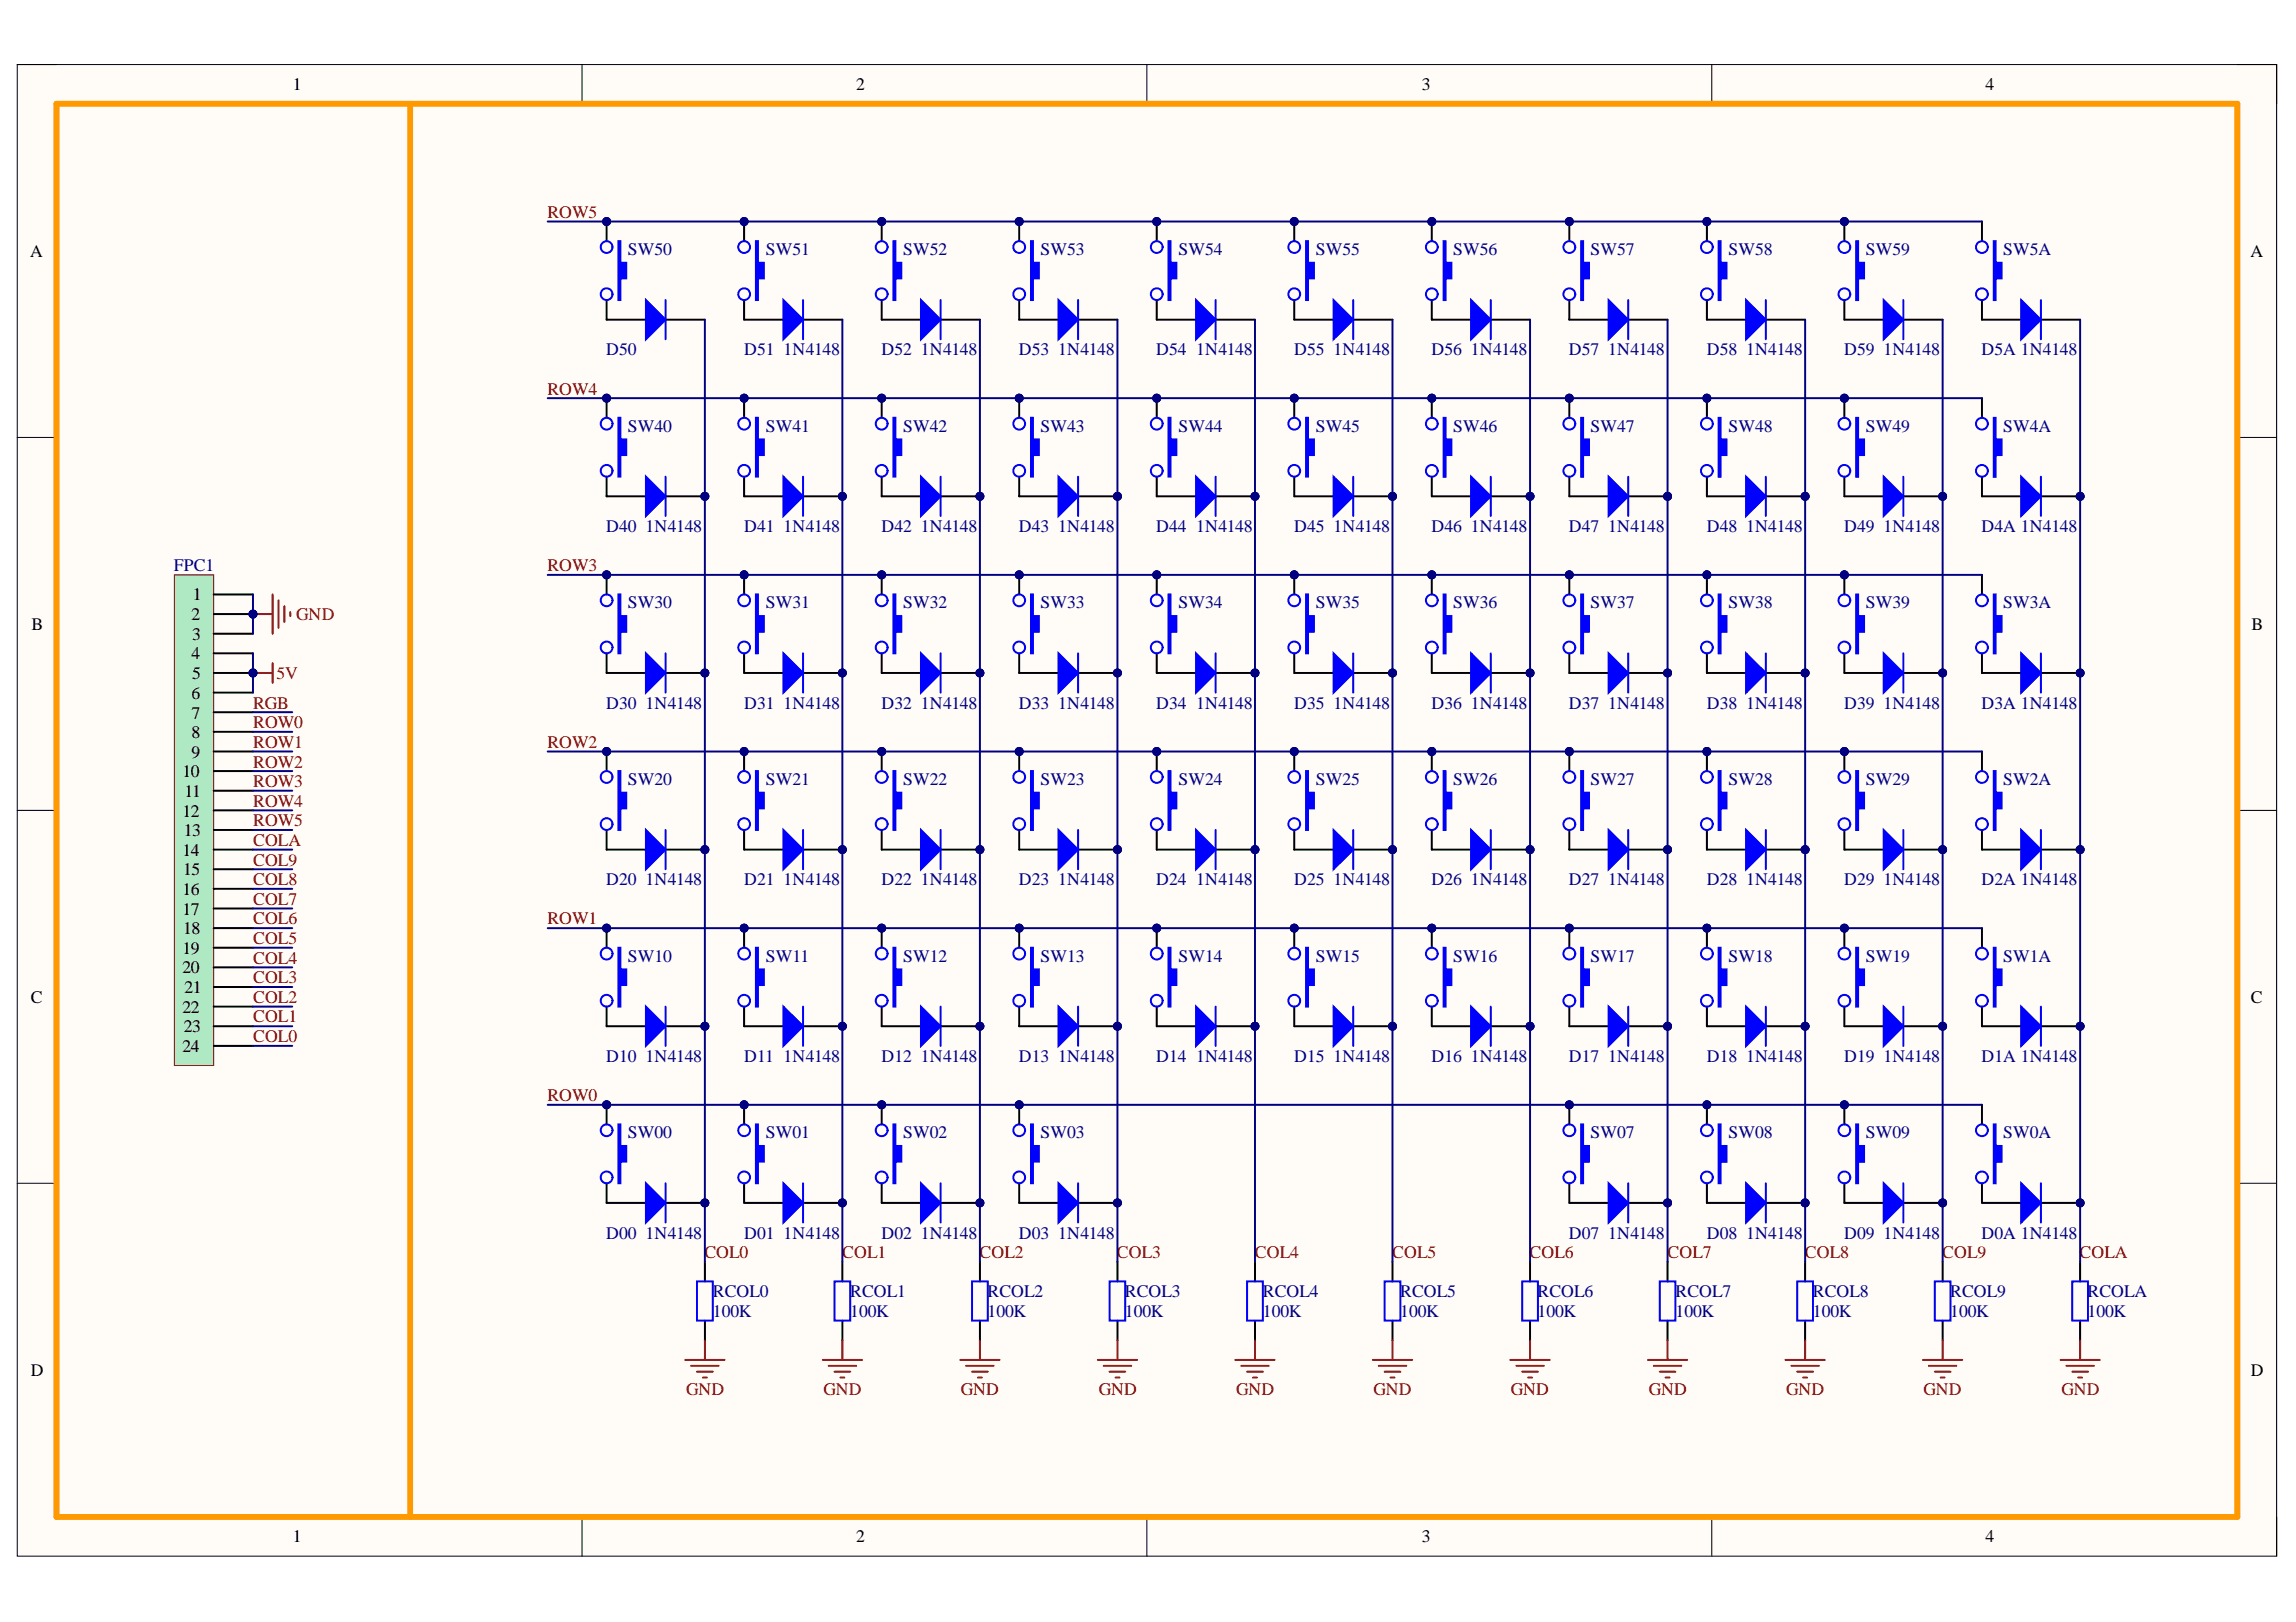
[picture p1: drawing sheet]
<svg xmlns="http://www.w3.org/2000/svg" width="297mm" height="210mm" viewBox="0 0 297 210" stroke-linecap="round" stroke-linejoin="round" font-family="sans-serif">
<defs><g id="words">
<g font-size="2.3">
<text x="37.9" y="11.7">1</text>
<text x="110.7" y="11.7">2</text>
<text x="183.9" y="11.7">3</text>
<text x="256.9" y="11.7">4</text>
<text x="3.9" y="33.3">A</text>
<text x="291.1" y="33.3">A</text>
<text x="25" y="77.7">1</text>
<text x="4.1" y="81.5">B</text>
<text x="24.8" y="80.2">2</text>
<text x="24.9" y="82.8">3</text>
<text x="291.3" y="81.5">B</text>
<text x="24.8" y="85.3">4</text>
<text x="24.9" y="87.8">5</text>
<text x="24.8" y="90.5">6</text>
<text x="24.8" y="93">7</text>
<text x="24.8" y="95.5">8</text>
<text x="23.6" y="100.6">10</text>
<text x="24.8" y="98.1">9</text>
<text x="23.6" y="105.7">12</text>
<text x="23.9" y="103.1">11</text>
<text x="23.6" y="110.8">14</text>
<text x="23.7" y="113.3">15</text>
<text x="23.8" y="108.2">13</text>
<text x="23.6" y="115.8">16</text>
<text x="23.6" y="118.4">17</text>
<text x="23.6" y="123.4">19</text>
<text x="23.6" y="126">20</text>
<text x="23.7" y="120.9">18</text>
<text x="4" y="129.8">C</text>
<text x="23.6" y="131">22</text>
<text x="23.9" y="128.5">21</text>
<text x="291.2" y="129.8">C</text>
<text x="23.6" y="136.1">24</text>
<text x="23.8" y="133.6">23</text>
<text x="4" y="178">D</text>
<text x="291.2" y="178">D</text>
<text x="37.9" y="199.6">1</text>
<text x="110.7" y="199.6">2</text>
<text x="183.9" y="199.6">3</text>
<text x="256.9" y="199.6">4</text>
</g>
<g font-size="2.3" fill="#800000">
<text x="70.8" y="28.1">ROW5</text>
<text x="70.8" y="51.1">ROW4</text>
<text x="70.8" y="73.9">ROW3</text>
<text x="38.3" y="80.2">GND</text>
<text x="35.8" y="87.8">5V</text>
<text x="32.7" y="94.3">ROW0</text>
<text x="32.7" y="91.7">RGB</text>
<text x="32.7" y="96.8">ROW1</text>
<text x="32.7" y="99.3">ROW2</text>
<text x="32.7" y="101.9">ROW3</text>
<text x="70.8" y="96.8">ROW2</text>
<text x="32.7" y="106.9">ROW5</text>
<text x="32.7" y="104.4">ROW4</text>
<text x="32.7" y="112">COL9</text>
<text x="32.7" y="109.5">COLA</text>
<text x="32.7" y="119.6">COL6</text>
<text x="32.7" y="117.1">COL7</text>
<text x="32.7" y="114.6">COL8</text>
<text x="70.8" y="119.6">ROW1</text>
<text x="32.7" y="124.7">COL4</text>
<text x="32.7" y="122.2">COL5</text>
<text x="32.7" y="129.8">COL2</text>
<text x="32.7" y="127.2">COL3</text>
<text x="32.7" y="134.8">COL0</text>
<text x="32.7" y="132.3">COL1</text>
<text x="70.8" y="142.5">ROW0</text>
<text x="91.1" y="162.8">COL0</text>
<text x="109" y="162.8">COL1</text>
<text x="126.7" y="162.8">COL2</text>
<text x="144.5" y="162.8">COL3</text>
<text x="162.4" y="162.8">COL4</text>
<text x="180.1" y="162.8">COL5</text>
<text x="197.9" y="162.8">COL6</text>
<text x="215.7" y="162.8">COL7</text>
<text x="233.5" y="162.8">COL8</text>
<text x="251.3" y="162.8">COL9</text>
<text x="269" y="162.8">COLA</text>
<text x="88.8" y="180.6">GND</text>
<text x="106.5" y="180.6">GND</text>
<text x="124.3" y="180.6">GND</text>
<text x="142.1" y="180.6">GND</text>
<text x="159.9" y="180.6">GND</text>
<text x="177.7" y="180.6">GND</text>
<text x="195.4" y="180.6">GND</text>
<text x="213.3" y="180.6">GND</text>
<text x="231.1" y="180.6">GND</text>
<text x="248.8" y="180.6">GND</text>
<text x="266.7" y="180.6">GND</text>
</g>
<g font-size="2.3" fill="#000080">
<text x="81.2" y="33.1">SW50</text>
<text x="99.1" y="33.1">SW51</text>
<text x="116.8" y="33.1">SW52</text>
<text x="134.6" y="33.1">SW53</text>
<text x="152.5" y="33.1">SW54</text>
<text x="170.2" y="33.1">SW55</text>
<text x="188" y="33.1">SW56</text>
<text x="205.8" y="33.1">SW57</text>
<text x="223.6" y="33.1">SW58</text>
<text x="241.4" y="33.1">SW59</text>
<text x="259.1" y="33.1">SW5A</text>
<text x="78.4" y="46">D50</text>
<text x="96.3" y="46">D51</text>
<text x="101.4" y="46">1N4148</text>
<text x="114" y="46">D52</text>
<text x="119.1" y="46">1N4148</text>
<text x="131.8" y="46">D53</text>
<text x="136.9" y="46">1N4148</text>
<text x="149.6" y="46">D54</text>
<text x="154.7" y="46">1N4148</text>
<text x="167.4" y="46">D55</text>
<text x="172.5" y="46">1N4148</text>
<text x="185.2" y="46">D56</text>
<text x="190.3" y="46">1N4148</text>
<text x="203" y="46">D57</text>
<text x="208" y="46">1N4148</text>
<text x="220.8" y="46">D58</text>
<text x="225.9" y="46">1N4148</text>
<text x="238.6" y="46">D59</text>
<text x="243.7" y="46">1N4148</text>
<text x="256.4" y="46">D5A 1N4148</text>
<text x="81.2" y="55.9">SW40</text>
<text x="99.1" y="55.9">SW41</text>
<text x="116.8" y="55.9">SW42</text>
<text x="134.6" y="55.9">SW43</text>
<text x="152.5" y="55.9">SW44</text>
<text x="170.2" y="55.9">SW45</text>
<text x="188" y="55.9">SW46</text>
<text x="205.8" y="55.9">SW47</text>
<text x="223.6" y="55.9">SW48</text>
<text x="241.4" y="55.9">SW49</text>
<text x="259.1" y="55.9">SW4A</text>
<text x="78.4" y="68.8">D40</text>
<text x="83.5" y="68.8">1N4148</text>
<text x="96.3" y="68.8">D41</text>
<text x="101.4" y="68.8">1N4148</text>
<text x="114" y="68.8">D42</text>
<text x="119.1" y="68.8">1N4148</text>
<text x="131.8" y="68.8">D43</text>
<text x="136.9" y="68.8">1N4148</text>
<text x="149.6" y="68.8">D44</text>
<text x="154.7" y="68.8">1N4148</text>
<text x="167.4" y="68.8">D45</text>
<text x="172.5" y="68.8">1N4148</text>
<text x="185.2" y="68.8">D46</text>
<text x="190.3" y="68.8">1N4148</text>
<text x="203" y="68.8">D47</text>
<text x="208" y="68.8">1N4148</text>
<text x="220.8" y="68.8">D48</text>
<text x="225.9" y="68.8">1N4148</text>
<text x="238.6" y="68.8">D49</text>
<text x="243.7" y="68.8">1N4148</text>
<text x="256.4" y="68.8">D4A 1N4148</text>
<text x="22.5" y="73.9">FPC1</text>
<text x="81.2" y="78.7">SW30</text>
<text x="99.1" y="78.7">SW31</text>
<text x="116.8" y="78.7">SW32</text>
<text x="134.6" y="78.7">SW33</text>
<text x="152.5" y="78.7">SW34</text>
<text x="170.2" y="78.7">SW35</text>
<text x="188" y="78.7">SW36</text>
<text x="205.8" y="78.7">SW37</text>
<text x="223.6" y="78.7">SW38</text>
<text x="241.4" y="78.7">SW39</text>
<text x="259.1" y="78.7">SW3A</text>
<text x="78.4" y="91.7">D30</text>
<text x="83.5" y="91.7">1N4148</text>
<text x="96.3" y="91.7">D31</text>
<text x="101.4" y="91.7">1N4148</text>
<text x="114" y="91.7">D32</text>
<text x="119.1" y="91.7">1N4148</text>
<text x="131.8" y="91.7">D33</text>
<text x="136.9" y="91.7">1N4148</text>
<text x="149.6" y="91.7">D34</text>
<text x="154.7" y="91.7">1N4148</text>
<text x="167.4" y="91.7">D35</text>
<text x="172.5" y="91.7">1N4148</text>
<text x="185.2" y="91.7">D36</text>
<text x="190.3" y="91.7">1N4148</text>
<text x="203" y="91.7">D37</text>
<text x="208" y="91.7">1N4148</text>
<text x="220.8" y="91.7">D38</text>
<text x="225.9" y="91.7">1N4148</text>
<text x="238.6" y="91.7">D39</text>
<text x="243.7" y="91.7">1N4148</text>
<text x="256.4" y="91.7">D3A 1N4148</text>
<text x="81.2" y="101.6">SW20</text>
<text x="99.1" y="101.6">SW21</text>
<text x="116.8" y="101.6">SW22</text>
<text x="134.6" y="101.6">SW23</text>
<text x="152.5" y="101.6">SW24</text>
<text x="170.2" y="101.6">SW25</text>
<text x="188" y="101.6">SW26</text>
<text x="205.8" y="101.6">SW27</text>
<text x="223.6" y="101.6">SW28</text>
<text x="241.4" y="101.6">SW29</text>
<text x="259.1" y="101.6">SW2A</text>
<text x="78.4" y="114.6">D20</text>
<text x="83.5" y="114.6">1N4148</text>
<text x="96.3" y="114.6">D21</text>
<text x="101.4" y="114.6">1N4148</text>
<text x="114" y="114.6">D22</text>
<text x="119.1" y="114.6">1N4148</text>
<text x="131.8" y="114.6">D23</text>
<text x="136.9" y="114.6">1N4148</text>
<text x="149.6" y="114.6">D24</text>
<text x="154.7" y="114.6">1N4148</text>
<text x="167.4" y="114.6">D25</text>
<text x="172.5" y="114.6">1N4148</text>
<text x="185.2" y="114.6">D26</text>
<text x="190.3" y="114.6">1N4148</text>
<text x="203" y="114.6">D27</text>
<text x="208" y="114.6">1N4148</text>
<text x="220.8" y="114.6">D28</text>
<text x="225.9" y="114.6">1N4148</text>
<text x="238.6" y="114.6">D29</text>
<text x="243.7" y="114.6">1N4148</text>
<text x="256.4" y="114.6">D2A 1N4148</text>
<text x="81.2" y="124.4">SW10</text>
<text x="99.1" y="124.4">SW11</text>
<text x="116.8" y="124.4">SW12</text>
<text x="134.6" y="124.4">SW13</text>
<text x="152.5" y="124.4">SW14</text>
<text x="170.2" y="124.4">SW15</text>
<text x="188" y="124.4">SW16</text>
<text x="205.8" y="124.4">SW17</text>
<text x="223.6" y="124.4">SW18</text>
<text x="241.4" y="124.4">SW19</text>
<text x="259.1" y="124.4">SW1A</text>
<text x="78.4" y="137.4">D10</text>
<text x="83.5" y="137.4">1N4148</text>
<text x="96.3" y="137.4">D11</text>
<text x="101.4" y="137.4">1N4148</text>
<text x="114" y="137.4">D12</text>
<text x="119.1" y="137.4">1N4148</text>
<text x="131.8" y="137.4">D13</text>
<text x="136.9" y="137.4">1N4148</text>
<text x="149.6" y="137.4">D14</text>
<text x="154.7" y="137.4">1N4148</text>
<text x="167.4" y="137.4">D15</text>
<text x="172.5" y="137.4">1N4148</text>
<text x="185.2" y="137.4">D16</text>
<text x="190.3" y="137.4">1N4148</text>
<text x="203" y="137.4">D17</text>
<text x="208" y="137.4">1N4148</text>
<text x="220.8" y="137.4">D18</text>
<text x="225.9" y="137.4">1N4148</text>
<text x="238.6" y="137.4">D19</text>
<text x="243.7" y="137.4">1N4148</text>
<text x="256.4" y="137.4">D1A 1N4148</text>
<text x="81.2" y="147.3">SW00</text>
<text x="99.1" y="147.3">SW01</text>
<text x="116.8" y="147.3">SW02</text>
<text x="134.6" y="147.3">SW03</text>
<text x="205.8" y="147.3">SW07</text>
<text x="223.6" y="147.3">SW08</text>
<text x="241.4" y="147.3">SW09</text>
<text x="259.1" y="147.3">SW0A</text>
<text x="78.4" y="160.3">D00</text>
<text x="83.5" y="160.3">1N4148</text>
<text x="96.3" y="160.3">D01</text>
<text x="101.4" y="160.3">1N4148</text>
<text x="114" y="160.3">D02</text>
<text x="119.1" y="160.3">1N4148</text>
<text x="131.8" y="160.3">D03</text>
<text x="136.9" y="160.3">1N4148</text>
<text x="203" y="160.3">D07</text>
<text x="208" y="160.3">1N4148</text>
<text x="220.8" y="160.3">D08</text>
<text x="225.9" y="160.3">1N4148</text>
<text x="238.6" y="160.3">D09</text>
<text x="243.7" y="160.3">1N4148</text>
<text x="256.4" y="160.3">D0A 1N4148</text>
<text x="92.2" y="167.9">RCOL0</text>
<text x="110" y="167.9">RCOL1</text>
<text x="127.8" y="167.9">RCOL2</text>
<text x="145.5" y="167.9">RCOL3</text>
<text x="163.4" y="167.9">RCOL4</text>
<text x="181.1" y="167.9">RCOL5</text>
<text x="198.9" y="167.9">RCOL6</text>
<text x="216.8" y="167.9">RCOL7</text>
<text x="234.5" y="167.9">RCOL8</text>
<text x="252.3" y="167.9">RCOL9</text>
<text x="270.1" y="167.9">RCOLA</text>
<text x="92.2" y="170.4">100K</text>
<text x="110" y="170.4">100K</text>
<text x="127.8" y="170.4">100K</text>
<text x="145.5" y="170.4">100K</text>
<text x="163.4" y="170.4">100K</text>
<text x="181.1" y="170.4">100K</text>
<text x="198.9" y="170.4">100K</text>
<text x="216.8" y="170.4">100K</text>
<text x="234.5" y="170.4">100K</text>
<text x="252.3" y="170.4">100K</text>
<text x="270.1" y="170.4">100K</text>
</g>
</g></defs>
<path d="M2.2 8.4h292.3v193h-292.3z" fill-rule="evenodd" fill="#fffcf8"/>
<path d="M2.2 8.4h292.3v193h-292.3z" fill="none" stroke="#000" stroke-width=".13"/>
<path d="M7.3 13.4h282.1v182.9h-282.1z" fill-rule="evenodd" fill="#fffcf8"/>
<g fill="none" stroke="#000" stroke-width=".13">
<path d="M2.2 8.3h5.1M7.3 13.4h282.1v182.9h-282.1zM75.3 8.3v5.1M148.4 8.3v5.1M221.5 8.4v5M289.4 8.4h5.1v5M2.2 56.6h5.1M289.4 56.6h5.1M2.2 104.9h5.1M289.4 104.9h5.1M2.2 153.1h5.1M289.4 153.1h5.1"/>
<path d="M75.3 196.3v5.1M148.4 196.3v5.1M221.5 196.3v5.1M294.5 196.3v5.1"/>
</g>
<circle cx="96.3" cy="143" r=".51" fill="#000080"/>
<circle cx="96.3" cy="143" r=".51" fill="none" stroke="#000080" stroke-width=".13"/>
<path d="M96.3 143v2.5" fill="none" stroke="#000" stroke-width=".25"/>
<circle cx="96.3" cy="143" r=".51" fill="#000080"/>
<circle cx="96.3" cy="143" r=".51" fill="none" stroke="#000080" stroke-width=".13"/>
<path d="M96.3 153.1v2.6" fill="none" stroke="#000" stroke-width=".25"/>
<path d="M97.8 145.5h.2v2.8h.8v2h-.8v2.8h-.2z" fill-rule="evenodd" fill="#00f"/>
<g fill="none" stroke="#00f" stroke-width=".25">
<path d="M97.8 145.5h.2v2.8h.8v2h-.8v2.8h-.2z"/>
<circle cx="96.3" cy="152.4" r=".76"/>
<circle cx="96.3" cy="146.3" r=".76"/>
</g>
<circle cx="114.1" cy="143" r=".51" fill="#000080"/>
<circle cx="114.1" cy="143" r=".51" fill="none" stroke="#000080" stroke-width=".13"/>
<path d="M114.1 143v2.5" fill="none" stroke="#000" stroke-width=".25"/>
<circle cx="114.1" cy="143" r=".51" fill="#000080"/>
<circle cx="114.1" cy="143" r=".51" fill="none" stroke="#000080" stroke-width=".13"/>
<path d="M114.1 153.1v2.6" fill="none" stroke="#000" stroke-width=".25"/>
<path d="M115.6 145.5h.2v2.8h.8v2h-.8v2.8h-.2z" fill-rule="evenodd" fill="#00f"/>
<g fill="none" stroke="#00f" stroke-width=".25">
<path d="M115.6 145.5h.2v2.8h.8v2h-.8v2.8h-.2z"/>
<circle cx="114.1" cy="152.4" r=".76"/>
<circle cx="114.1" cy="146.3" r=".76"/>
</g>
<circle cx="131.9" cy="143" r=".51" fill="#000080"/>
<circle cx="131.9" cy="143" r=".51" fill="none" stroke="#000080" stroke-width=".13"/>
<path d="M131.9 143v2.5" fill="none" stroke="#000" stroke-width=".25"/>
<circle cx="131.9" cy="143" r=".51" fill="#000080"/>
<circle cx="131.9" cy="143" r=".51" fill="none" stroke="#000080" stroke-width=".13"/>
<path d="M131.9 153.1v2.6" fill="none" stroke="#000" stroke-width=".25"/>
<path d="M133.4 145.5h.2v2.8h.8v2h-.8v2.8h-.2z" fill-rule="evenodd" fill="#00f"/>
<g fill="none" stroke="#00f" stroke-width=".25">
<path d="M133.4 145.5h.2v2.8h.8v2h-.8v2.8h-.2z"/>
<circle cx="131.9" cy="152.4" r=".76"/>
<circle cx="131.9" cy="146.3" r=".76"/>
</g>
<circle cx="203" cy="143" r=".51" fill="#000080"/>
<circle cx="203" cy="143" r=".51" fill="none" stroke="#000080" stroke-width=".13"/>
<path d="M203 143v2.5" fill="none" stroke="#000" stroke-width=".25"/>
<circle cx="203" cy="143" r=".51" fill="#000080"/>
<circle cx="203" cy="143" r=".51" fill="none" stroke="#000080" stroke-width=".13"/>
<path d="M203 153.1v2.6" fill="none" stroke="#000" stroke-width=".25"/>
<path d="M204.6 145.5h.2v2.8h.8v2h-.8v2.8h-.2z" fill-rule="evenodd" fill="#00f"/>
<g fill="none" stroke="#00f" stroke-width=".25">
<path d="M204.6 145.5h.2v2.8h.8v2h-.8v2.8h-.2z"/>
<circle cx="203" cy="152.4" r=".76"/>
<circle cx="203" cy="146.3" r=".76"/>
</g>
<circle cx="220.8" cy="143" r=".51" fill="#000080"/>
<circle cx="220.8" cy="143" r=".51" fill="none" stroke="#000080" stroke-width=".13"/>
<path d="M220.8 143v2.5" fill="none" stroke="#000" stroke-width=".25"/>
<circle cx="220.8" cy="143" r=".51" fill="#000080"/>
<circle cx="220.8" cy="143" r=".51" fill="none" stroke="#000080" stroke-width=".13"/>
<path d="M220.8 153.1v2.6" fill="none" stroke="#000" stroke-width=".25"/>
<path d="M222.3 145.5h.3v2.8h.8v2h-.8v2.8h-.3z" fill-rule="evenodd" fill="#00f"/>
<g fill="none" stroke="#00f" stroke-width=".25">
<path d="M222.3 145.5h.3v2.8h.8v2h-.8v2.8h-.3z"/>
<circle cx="220.8" cy="152.4" r=".76"/>
<circle cx="220.8" cy="146.3" r=".76"/>
</g>
<circle cx="238.6" cy="143" r=".51" fill="#000080"/>
<circle cx="238.6" cy="143" r=".51" fill="none" stroke="#000080" stroke-width=".13"/>
<path d="M238.6 143v2.5" fill="none" stroke="#000" stroke-width=".25"/>
<circle cx="238.6" cy="143" r=".51" fill="#000080"/>
<circle cx="238.6" cy="143" r=".51" fill="none" stroke="#000080" stroke-width=".13"/>
<path d="M238.6 153.1v2.6" fill="none" stroke="#000" stroke-width=".25"/>
<path d="M240.1 145.5h.3v2.8h.8v2h-.8v2.8h-.3z" fill-rule="evenodd" fill="#00f"/>
<g fill="none" stroke="#00f" stroke-width=".25">
<path d="M240.1 145.5h.3v2.8h.8v2h-.8v2.8h-.3z"/>
<circle cx="238.6" cy="152.4" r=".76"/>
<circle cx="238.6" cy="146.3" r=".76"/>
</g>
<circle cx="78.5" cy="143" r=".51" fill="#000080"/>
<circle cx="78.5" cy="143" r=".51" fill="none" stroke="#000080" stroke-width=".13"/>
<path d="M78.5 143v2.5" fill="none" stroke="#000" stroke-width=".25"/>
<circle cx="78.5" cy="143" r=".51" fill="#000080"/>
<circle cx="78.5" cy="143" r=".51" fill="none" stroke="#000080" stroke-width=".13"/>
<path d="M78.5 153.1v2.6" fill="none" stroke="#000" stroke-width=".25"/>
<path d="M80 145.5h.3v2.8h.7v2h-.7v2.8h-.3z" fill-rule="evenodd" fill="#00f"/>
<g fill="none" stroke="#00f" stroke-width=".25">
<path d="M80 145.5h.3v2.8h.7v2h-.7v2.8h-.3z"/>
<circle cx="78.5" cy="152.4" r=".76"/>
<circle cx="78.5" cy="146.3" r=".76"/>
</g>
<circle cx="96.3" cy="120.1" r=".51" fill="#000080"/>
<circle cx="96.3" cy="120.1" r=".51" fill="none" stroke="#000080" stroke-width=".13"/>
<path d="M96.3 120.1v2.5" fill="none" stroke="#000" stroke-width=".25"/>
<circle cx="96.3" cy="120.1" r=".51" fill="#000080"/>
<circle cx="96.3" cy="120.1" r=".51" fill="none" stroke="#000080" stroke-width=".13"/>
<path d="M96.3 130.3v2.5" fill="none" stroke="#000" stroke-width=".25"/>
<path d="M97.8 122.6h.2v2.8h.8v2.1h-.8v2.8h-.2z" fill-rule="evenodd" fill="#00f"/>
<g fill="none" stroke="#00f" stroke-width=".25">
<path d="M97.8 122.6h.2v2.8h.8v2.1h-.8v2.8h-.2z"/>
<circle cx="96.3" cy="123.4" r=".76"/>
<circle cx="96.3" cy="129.5" r=".76"/>
</g>
<circle cx="114.1" cy="120.1" r=".51" fill="#000080"/>
<circle cx="114.1" cy="120.1" r=".51" fill="none" stroke="#000080" stroke-width=".13"/>
<path d="M114.1 120.1v2.5" fill="none" stroke="#000" stroke-width=".25"/>
<circle cx="114.1" cy="120.1" r=".51" fill="#000080"/>
<circle cx="114.1" cy="120.1" r=".51" fill="none" stroke="#000080" stroke-width=".13"/>
<path d="M114.1 130.3v2.5" fill="none" stroke="#000" stroke-width=".25"/>
<path d="M115.6 122.6h.2v2.8h.8v2.1h-.8v2.8h-.2z" fill-rule="evenodd" fill="#00f"/>
<g fill="none" stroke="#00f" stroke-width=".25">
<path d="M115.6 122.6h.2v2.8h.8v2.1h-.8v2.8h-.2z"/>
<circle cx="114.1" cy="123.4" r=".76"/>
<circle cx="114.1" cy="129.5" r=".76"/>
</g>
<circle cx="131.9" cy="120.1" r=".51" fill="#000080"/>
<circle cx="131.9" cy="120.1" r=".51" fill="none" stroke="#000080" stroke-width=".13"/>
<path d="M131.9 120.1v2.5" fill="none" stroke="#000" stroke-width=".25"/>
<circle cx="131.9" cy="120.1" r=".51" fill="#000080"/>
<circle cx="131.9" cy="120.1" r=".51" fill="none" stroke="#000080" stroke-width=".13"/>
<path d="M131.9 130.3v2.5" fill="none" stroke="#000" stroke-width=".25"/>
<path d="M133.4 122.6h.2v2.8h.8v2.1h-.8v2.8h-.2z" fill-rule="evenodd" fill="#00f"/>
<g fill="none" stroke="#00f" stroke-width=".25">
<path d="M133.4 122.6h.2v2.8h.8v2.1h-.8v2.8h-.2z"/>
<circle cx="131.9" cy="123.4" r=".76"/>
<circle cx="131.9" cy="129.5" r=".76"/>
</g>
<circle cx="149.6" cy="120.1" r=".51" fill="#000080"/>
<circle cx="149.6" cy="120.1" r=".51" fill="none" stroke="#000080" stroke-width=".13"/>
<path d="M149.6 120.1v2.5" fill="none" stroke="#000" stroke-width=".25"/>
<circle cx="149.6" cy="120.1" r=".51" fill="#000080"/>
<circle cx="149.6" cy="120.1" r=".51" fill="none" stroke="#000080" stroke-width=".13"/>
<path d="M149.6 130.3v2.5" fill="none" stroke="#000" stroke-width=".25"/>
<path d="M151.2 122.6h.2v2.8h.8v2.1h-.8v2.8h-.2z" fill-rule="evenodd" fill="#00f"/>
<g fill="none" stroke="#00f" stroke-width=".25">
<path d="M151.2 122.6h.2v2.8h.8v2.1h-.8v2.8h-.2z"/>
<circle cx="149.6" cy="123.4" r=".76"/>
<circle cx="149.6" cy="129.5" r=".76"/>
</g>
<circle cx="167.4" cy="120.1" r=".51" fill="#000080"/>
<circle cx="167.4" cy="120.1" r=".51" fill="none" stroke="#000080" stroke-width=".13"/>
<path d="M167.4 120.1v2.5" fill="none" stroke="#000" stroke-width=".25"/>
<circle cx="167.4" cy="120.1" r=".51" fill="#000080"/>
<circle cx="167.4" cy="120.1" r=".51" fill="none" stroke="#000080" stroke-width=".13"/>
<path d="M167.4 130.3v2.5" fill="none" stroke="#000" stroke-width=".25"/>
<path d="M169 122.6h.2v2.8h.8v2.1h-.8v2.8h-.2z" fill-rule="evenodd" fill="#00f"/>
<g fill="none" stroke="#00f" stroke-width=".25">
<path d="M169 122.6h.2v2.8h.8v2.1h-.8v2.8h-.2z"/>
<circle cx="167.4" cy="123.4" r=".76"/>
<circle cx="167.4" cy="129.5" r=".76"/>
</g>
<circle cx="185.2" cy="120.1" r=".51" fill="#000080"/>
<circle cx="185.2" cy="120.1" r=".51" fill="none" stroke="#000080" stroke-width=".13"/>
<path d="M185.2 120.1v2.6" fill="none" stroke="#000" stroke-width=".25"/>
<circle cx="185.2" cy="120.1" r=".51" fill="#000080"/>
<circle cx="185.2" cy="120.1" r=".51" fill="none" stroke="#000080" stroke-width=".13"/>
<path d="M185.2 130.3v2.5" fill="none" stroke="#000" stroke-width=".25"/>
<path d="M186.8 122.7h.2v2.7h.8v2.1h-.8v2.8h-.2z" fill-rule="evenodd" fill="#00f"/>
<g fill="none" stroke="#00f" stroke-width=".25">
<path d="M186.8 122.7h.2v2.7h.8v2.1h-.8v2.8h-.2z"/>
<circle cx="185.2" cy="123.4" r=".76"/>
<circle cx="185.2" cy="129.5" r=".76"/>
</g>
<circle cx="203" cy="120.1" r=".51" fill="#000080"/>
<circle cx="203" cy="120.1" r=".51" fill="none" stroke="#000080" stroke-width=".13"/>
<path d="M203 120.1v2.6" fill="none" stroke="#000" stroke-width=".25"/>
<circle cx="203" cy="120.1" r=".51" fill="#000080"/>
<circle cx="203" cy="120.1" r=".51" fill="none" stroke="#000080" stroke-width=".13"/>
<path d="M203 130.3v2.5" fill="none" stroke="#000" stroke-width=".25"/>
<path d="M204.6 122.7h.2v2.7h.8v2.1h-.8v2.8h-.2z" fill-rule="evenodd" fill="#00f"/>
<g fill="none" stroke="#00f" stroke-width=".25">
<path d="M204.6 122.7h.2v2.7h.8v2.1h-.8v2.8h-.2z"/>
<circle cx="203" cy="123.4" r=".76"/>
<circle cx="203" cy="129.5" r=".76"/>
</g>
<circle cx="220.8" cy="120.1" r=".51" fill="#000080"/>
<circle cx="220.8" cy="120.1" r=".51" fill="none" stroke="#000080" stroke-width=".13"/>
<path d="M220.8 120.1v2.6" fill="none" stroke="#000" stroke-width=".25"/>
<circle cx="220.8" cy="120.1" r=".51" fill="#000080"/>
<circle cx="220.8" cy="120.1" r=".51" fill="none" stroke="#000080" stroke-width=".13"/>
<path d="M220.8 130.3v2.5" fill="none" stroke="#000" stroke-width=".25"/>
<path d="M222.3 122.7h.3v2.7h.8v2.1h-.8v2.8h-.3z" fill-rule="evenodd" fill="#00f"/>
<g fill="none" stroke="#00f" stroke-width=".25">
<path d="M222.3 122.7h.3v2.7h.8v2.1h-.8v2.8h-.3z"/>
<circle cx="220.8" cy="123.4" r=".76"/>
<circle cx="220.8" cy="129.5" r=".76"/>
</g>
<circle cx="238.6" cy="120.1" r=".51" fill="#000080"/>
<circle cx="238.6" cy="120.1" r=".51" fill="none" stroke="#000080" stroke-width=".13"/>
<path d="M238.6 120.1v2.6" fill="none" stroke="#000" stroke-width=".25"/>
<circle cx="238.6" cy="120.1" r=".51" fill="#000080"/>
<circle cx="238.6" cy="120.1" r=".51" fill="none" stroke="#000080" stroke-width=".13"/>
<path d="M238.6 130.3v2.5" fill="none" stroke="#000" stroke-width=".25"/>
<path d="M240.1 122.7h.3v2.7h.8v2.1h-.8v2.8h-.3z" fill-rule="evenodd" fill="#00f"/>
<g fill="none" stroke="#00f" stroke-width=".25">
<path d="M240.1 122.7h.3v2.7h.8v2.1h-.8v2.8h-.3z"/>
<circle cx="238.6" cy="123.4" r=".76"/>
<circle cx="238.6" cy="129.5" r=".76"/>
</g>
<path d="M256.4 120.1v2.6M256.4 130.3v2.5" fill="none" stroke="#000" stroke-width=".25"/>
<path d="M257.9 122.7h.3v2.7h.7v2.1h-.7v2.8h-.3z" fill-rule="evenodd" fill="#00f"/>
<g fill="none" stroke="#00f" stroke-width=".25">
<path d="M257.9 122.7h.3v2.7h.7v2.1h-.7v2.8h-.3z"/>
<circle cx="256.4" cy="123.4" r=".76"/>
<circle cx="256.4" cy="129.5" r=".76"/>
</g>
<circle cx="78.5" cy="120.1" r=".51" fill="#000080"/>
<circle cx="78.5" cy="120.1" r=".51" fill="none" stroke="#000080" stroke-width=".13"/>
<path d="M78.5 120.1v2.5" fill="none" stroke="#000" stroke-width=".25"/>
<circle cx="78.5" cy="120.1" r=".51" fill="#000080"/>
<circle cx="78.5" cy="120.1" r=".51" fill="none" stroke="#000080" stroke-width=".13"/>
<path d="M78.5 130.3v2.5" fill="none" stroke="#000" stroke-width=".25"/>
<path d="M80 122.6h.3v2.8h.7v2.1h-.7v2.8h-.3z" fill-rule="evenodd" fill="#00f"/>
<g fill="none" stroke="#00f" stroke-width=".25">
<path d="M80 122.6h.3v2.8h.7v2.1h-.7v2.8h-.3z"/>
<circle cx="78.5" cy="123.4" r=".76"/>
<circle cx="78.5" cy="129.5" r=".76"/>
</g>
<circle cx="78.5" cy="28.7" r=".51" fill="#000080"/>
<circle cx="78.5" cy="28.7" r=".51" fill="none" stroke="#000080" stroke-width=".13"/>
<path d="M78.5 28.7v2.5" fill="none" stroke="#000" stroke-width=".25"/>
<circle cx="78.5" cy="28.7" r=".51" fill="#000080"/>
<circle cx="78.5" cy="28.7" r=".51" fill="none" stroke="#000080" stroke-width=".13"/>
<path d="M78.5 38.8v2.6" fill="none" stroke="#000" stroke-width=".25"/>
<path d="M80 31.2h.3v2.8h.7v2h-.7v2.8h-.3z" fill-rule="evenodd" fill="#00f"/>
<g fill="none" stroke="#00f" stroke-width=".25">
<path d="M80 31.2h.3v2.8h.7v2h-.7v2.8h-.3z"/>
<circle cx="78.5" cy="32" r=".76"/>
<circle cx="78.5" cy="38.1" r=".76"/>
</g>
<circle cx="96.3" cy="28.7" r=".51" fill="#000080"/>
<circle cx="96.3" cy="28.7" r=".51" fill="none" stroke="#000080" stroke-width=".13"/>
<path d="M96.3 28.7v2.5" fill="none" stroke="#000" stroke-width=".25"/>
<circle cx="96.3" cy="28.7" r=".51" fill="#000080"/>
<circle cx="96.3" cy="28.7" r=".51" fill="none" stroke="#000080" stroke-width=".13"/>
<path d="M96.3 38.8v2.6" fill="none" stroke="#000" stroke-width=".25"/>
<path d="M97.8 31.2h.2v2.8h.8v2h-.8v2.8h-.2z" fill-rule="evenodd" fill="#00f"/>
<g fill="none" stroke="#00f" stroke-width=".25">
<path d="M97.8 31.2h.2v2.8h.8v2h-.8v2.8h-.2z"/>
<circle cx="96.3" cy="32" r=".76"/>
<circle cx="96.3" cy="38.1" r=".76"/>
</g>
<circle cx="114.1" cy="28.7" r=".51" fill="#000080"/>
<circle cx="114.1" cy="28.7" r=".51" fill="none" stroke="#000080" stroke-width=".13"/>
<path d="M114.1 28.7v2.5" fill="none" stroke="#000" stroke-width=".25"/>
<circle cx="114.1" cy="28.7" r=".51" fill="#000080"/>
<circle cx="114.1" cy="28.7" r=".51" fill="none" stroke="#000080" stroke-width=".13"/>
<path d="M114.1 38.8v2.6" fill="none" stroke="#000" stroke-width=".25"/>
<path d="M115.6 31.2h.2v2.8h.8v2h-.8v2.8h-.2z" fill-rule="evenodd" fill="#00f"/>
<g fill="none" stroke="#00f" stroke-width=".25">
<path d="M115.6 31.2h.2v2.8h.8v2h-.8v2.8h-.2z"/>
<circle cx="114.1" cy="32" r=".76"/>
<circle cx="114.1" cy="38.1" r=".76"/>
</g>
<circle cx="131.9" cy="28.7" r=".51" fill="#000080"/>
<circle cx="131.9" cy="28.7" r=".51" fill="none" stroke="#000080" stroke-width=".13"/>
<path d="M131.9 28.7v2.5" fill="none" stroke="#000" stroke-width=".25"/>
<circle cx="131.9" cy="28.7" r=".51" fill="#000080"/>
<circle cx="131.9" cy="28.7" r=".51" fill="none" stroke="#000080" stroke-width=".13"/>
<path d="M131.9 38.8v2.6" fill="none" stroke="#000" stroke-width=".25"/>
<path d="M133.4 31.2h.2v2.8h.8v2h-.8v2.8h-.2z" fill-rule="evenodd" fill="#00f"/>
<g fill="none" stroke="#00f" stroke-width=".25">
<path d="M133.4 31.2h.2v2.8h.8v2h-.8v2.8h-.2z"/>
<circle cx="131.9" cy="32" r=".76"/>
<circle cx="131.9" cy="38.1" r=".76"/>
</g>
<circle cx="149.6" cy="28.7" r=".51" fill="#000080"/>
<circle cx="149.6" cy="28.7" r=".51" fill="none" stroke="#000080" stroke-width=".13"/>
<path d="M149.6 28.7v2.5" fill="none" stroke="#000" stroke-width=".25"/>
<circle cx="149.6" cy="28.7" r=".51" fill="#000080"/>
<circle cx="149.6" cy="28.7" r=".51" fill="none" stroke="#000080" stroke-width=".13"/>
<path d="M149.6 38.8v2.6" fill="none" stroke="#000" stroke-width=".25"/>
<path d="M151.2 31.2h.2v2.8h.8v2h-.8v2.8h-.2z" fill-rule="evenodd" fill="#00f"/>
<g fill="none" stroke="#00f" stroke-width=".25">
<path d="M151.2 31.2h.2v2.8h.8v2h-.8v2.8h-.2z"/>
<circle cx="149.6" cy="32" r=".76"/>
<circle cx="149.6" cy="38.1" r=".76"/>
</g>
<circle cx="167.4" cy="28.7" r=".51" fill="#000080"/>
<circle cx="167.4" cy="28.7" r=".51" fill="none" stroke="#000080" stroke-width=".13"/>
<path d="M167.4 28.7v2.5" fill="none" stroke="#000" stroke-width=".25"/>
<circle cx="167.4" cy="28.7" r=".51" fill="#000080"/>
<circle cx="167.4" cy="28.7" r=".51" fill="none" stroke="#000080" stroke-width=".13"/>
<path d="M167.4 38.8v2.6" fill="none" stroke="#000" stroke-width=".25"/>
<path d="M169 31.2h.2v2.8h.8v2h-.8v2.8h-.2z" fill-rule="evenodd" fill="#00f"/>
<g fill="none" stroke="#00f" stroke-width=".25">
<path d="M169 31.2h.2v2.8h.8v2h-.8v2.8h-.2z"/>
<circle cx="167.4" cy="32" r=".76"/>
<circle cx="167.4" cy="38.1" r=".76"/>
</g>
<circle cx="203" cy="28.7" r=".51" fill="#000080"/>
<circle cx="203" cy="28.7" r=".51" fill="none" stroke="#000080" stroke-width=".13"/>
<path d="M203 28.7v2.5" fill="none" stroke="#000" stroke-width=".25"/>
<circle cx="203" cy="28.7" r=".51" fill="#000080"/>
<circle cx="203" cy="28.7" r=".51" fill="none" stroke="#000080" stroke-width=".13"/>
<path d="M203 38.8v2.6" fill="none" stroke="#000" stroke-width=".25"/>
<path d="M204.6 31.2h.2v2.8h.8v2h-.8v2.8h-.2z" fill-rule="evenodd" fill="#00f"/>
<g fill="none" stroke="#00f" stroke-width=".25">
<path d="M204.6 31.2h.2v2.8h.8v2h-.8v2.8h-.2z"/>
<circle cx="203" cy="32" r=".76"/>
<circle cx="203" cy="38.1" r=".76"/>
</g>
<circle cx="220.8" cy="28.7" r=".51" fill="#000080"/>
<circle cx="220.8" cy="28.7" r=".51" fill="none" stroke="#000080" stroke-width=".13"/>
<path d="M220.8 28.7v2.5" fill="none" stroke="#000" stroke-width=".25"/>
<circle cx="220.8" cy="28.7" r=".51" fill="#000080"/>
<circle cx="220.8" cy="28.7" r=".51" fill="none" stroke="#000080" stroke-width=".13"/>
<path d="M220.8 38.8v2.6" fill="none" stroke="#000" stroke-width=".25"/>
<path d="M222.3 31.2h.3v2.8h.8v2h-.8v2.8h-.3z" fill-rule="evenodd" fill="#00f"/>
<g fill="none" stroke="#00f" stroke-width=".25">
<path d="M222.3 31.2h.3v2.8h.8v2h-.8v2.8h-.3z"/>
<circle cx="220.8" cy="32" r=".76"/>
<circle cx="220.8" cy="38.1" r=".76"/>
</g>
<circle cx="238.6" cy="28.7" r=".51" fill="#000080"/>
<circle cx="238.6" cy="28.7" r=".51" fill="none" stroke="#000080" stroke-width=".13"/>
<path d="M238.6 28.7v2.5" fill="none" stroke="#000" stroke-width=".25"/>
<circle cx="238.6" cy="28.7" r=".51" fill="#000080"/>
<circle cx="238.6" cy="28.7" r=".51" fill="none" stroke="#000080" stroke-width=".13"/>
<path d="M238.6 38.8v2.6" fill="none" stroke="#000" stroke-width=".25"/>
<path d="M240.1 31.2h.3v2.8h.8v2h-.8v2.8h-.3z" fill-rule="evenodd" fill="#00f"/>
<g fill="none" stroke="#00f" stroke-width=".25">
<path d="M240.1 31.2h.3v2.8h.8v2h-.8v2.8h-.3z"/>
<circle cx="238.6" cy="32" r=".76"/>
<circle cx="238.6" cy="38.1" r=".76"/>
</g>
<circle cx="185.2" cy="28.7" r=".51" fill="#000080"/>
<circle cx="185.2" cy="28.7" r=".51" fill="none" stroke="#000080" stroke-width=".13"/>
<path d="M185.2 28.7v2.5" fill="none" stroke="#000" stroke-width=".25"/>
<circle cx="185.2" cy="28.7" r=".51" fill="#000080"/>
<circle cx="185.2" cy="28.7" r=".51" fill="none" stroke="#000080" stroke-width=".13"/>
<path d="M185.2 38.8v2.6" fill="none" stroke="#000" stroke-width=".25"/>
<path d="M186.8 31.2h.2v2.8h.8v2h-.8v2.8h-.2z" fill-rule="evenodd" fill="#00f"/>
<g fill="none" stroke="#00f" stroke-width=".25">
<path d="M186.8 31.2h.2v2.8h.8v2h-.8v2.8h-.2z"/>
<circle cx="185.2" cy="32" r=".76"/>
<circle cx="185.2" cy="38.1" r=".76"/>
</g>
<path d="M256.4 28.7v2.5M256.4 38.8v2.6" fill="none" stroke="#000" stroke-width=".25"/>
<path d="M257.9 31.2h.3v2.8h.7v2h-.7v2.8h-.3z" fill-rule="evenodd" fill="#00f"/>
<g fill="none" stroke="#00f" stroke-width=".25">
<path d="M257.9 31.2h.3v2.8h.7v2h-.7v2.8h-.3z"/>
<circle cx="256.4" cy="32" r=".76"/>
<circle cx="256.4" cy="38.1" r=".76"/>
</g>
<circle cx="78.5" cy="51.5" r=".51" fill="#000080"/>
<circle cx="78.5" cy="51.5" r=".51" fill="none" stroke="#000080" stroke-width=".13"/>
<path d="M78.5 51.5v2.6" fill="none" stroke="#000" stroke-width=".25"/>
<circle cx="78.5" cy="51.5" r=".51" fill="#000080"/>
<circle cx="78.5" cy="51.5" r=".51" fill="none" stroke="#000080" stroke-width=".13"/>
<path d="M78.5 61.7v2.5" fill="none" stroke="#000" stroke-width=".25"/>
<path d="M80 54.1h.3v2.8h.7v2h-.7v2.8h-.3z" fill-rule="evenodd" fill="#00f"/>
<g fill="none" stroke="#00f" stroke-width=".25">
<path d="M80 54.1h.3v2.8h.7v2h-.7v2.8h-.3z"/>
<circle cx="78.5" cy="54.8" r=".76"/>
<circle cx="78.5" cy="60.9" r=".76"/>
</g>
<circle cx="96.3" cy="51.5" r=".51" fill="#000080"/>
<circle cx="96.3" cy="51.5" r=".51" fill="none" stroke="#000080" stroke-width=".13"/>
<path d="M96.3 51.5v2.6" fill="none" stroke="#000" stroke-width=".25"/>
<circle cx="96.3" cy="51.5" r=".51" fill="#000080"/>
<circle cx="96.3" cy="51.5" r=".51" fill="none" stroke="#000080" stroke-width=".13"/>
<path d="M96.3 61.7v2.5" fill="none" stroke="#000" stroke-width=".25"/>
<path d="M97.8 54.1h.2v2.8h.8v2h-.8v2.8h-.2z" fill-rule="evenodd" fill="#00f"/>
<g fill="none" stroke="#00f" stroke-width=".25">
<path d="M97.8 54.1h.2v2.8h.8v2h-.8v2.8h-.2z"/>
<circle cx="96.3" cy="54.8" r=".76"/>
<circle cx="96.3" cy="60.9" r=".76"/>
</g>
<circle cx="114.1" cy="51.5" r=".51" fill="#000080"/>
<circle cx="114.1" cy="51.5" r=".51" fill="none" stroke="#000080" stroke-width=".13"/>
<path d="M114.1 51.5v2.6" fill="none" stroke="#000" stroke-width=".25"/>
<circle cx="114.1" cy="51.5" r=".51" fill="#000080"/>
<circle cx="114.1" cy="51.5" r=".51" fill="none" stroke="#000080" stroke-width=".13"/>
<path d="M114.1 61.7v2.5" fill="none" stroke="#000" stroke-width=".25"/>
<path d="M115.6 54.1h.2v2.8h.8v2h-.8v2.8h-.2z" fill-rule="evenodd" fill="#00f"/>
<g fill="none" stroke="#00f" stroke-width=".25">
<path d="M115.6 54.1h.2v2.8h.8v2h-.8v2.8h-.2z"/>
<circle cx="114.1" cy="54.8" r=".76"/>
<circle cx="114.1" cy="60.9" r=".76"/>
</g>
<circle cx="131.9" cy="51.5" r=".51" fill="#000080"/>
<circle cx="131.9" cy="51.5" r=".51" fill="none" stroke="#000080" stroke-width=".13"/>
<path d="M131.9 51.5v2.6" fill="none" stroke="#000" stroke-width=".25"/>
<circle cx="131.9" cy="51.5" r=".51" fill="#000080"/>
<circle cx="131.9" cy="51.5" r=".51" fill="none" stroke="#000080" stroke-width=".13"/>
<path d="M131.9 61.7v2.5" fill="none" stroke="#000" stroke-width=".25"/>
<path d="M133.4 54.1h.2v2.8h.8v2h-.8v2.8h-.2z" fill-rule="evenodd" fill="#00f"/>
<g fill="none" stroke="#00f" stroke-width=".25">
<path d="M133.4 54.1h.2v2.8h.8v2h-.8v2.8h-.2z"/>
<circle cx="131.9" cy="54.8" r=".76"/>
<circle cx="131.9" cy="60.9" r=".76"/>
</g>
<circle cx="149.6" cy="51.5" r=".51" fill="#000080"/>
<circle cx="149.6" cy="51.5" r=".51" fill="none" stroke="#000080" stroke-width=".13"/>
<path d="M149.6 51.5v2.6" fill="none" stroke="#000" stroke-width=".25"/>
<circle cx="149.6" cy="51.5" r=".51" fill="#000080"/>
<circle cx="149.6" cy="51.5" r=".51" fill="none" stroke="#000080" stroke-width=".13"/>
<path d="M149.6 61.7v2.5" fill="none" stroke="#000" stroke-width=".25"/>
<path d="M151.2 54.1h.2v2.8h.8v2h-.8v2.8h-.2z" fill-rule="evenodd" fill="#00f"/>
<g fill="none" stroke="#00f" stroke-width=".25">
<path d="M151.2 54.1h.2v2.8h.8v2h-.8v2.8h-.2z"/>
<circle cx="149.6" cy="54.8" r=".76"/>
<circle cx="149.6" cy="60.9" r=".76"/>
</g>
<circle cx="167.4" cy="51.5" r=".51" fill="#000080"/>
<circle cx="167.4" cy="51.5" r=".51" fill="none" stroke="#000080" stroke-width=".13"/>
<path d="M167.4 51.5v2.6" fill="none" stroke="#000" stroke-width=".25"/>
<circle cx="167.4" cy="51.5" r=".51" fill="#000080"/>
<circle cx="167.4" cy="51.5" r=".51" fill="none" stroke="#000080" stroke-width=".13"/>
<path d="M167.4 61.7v2.5" fill="none" stroke="#000" stroke-width=".25"/>
<path d="M169 54.1h.2v2.8h.8v2h-.8v2.8h-.2z" fill-rule="evenodd" fill="#00f"/>
<g fill="none" stroke="#00f" stroke-width=".25">
<path d="M169 54.1h.2v2.8h.8v2h-.8v2.8h-.2z"/>
<circle cx="167.4" cy="54.8" r=".76"/>
<circle cx="167.4" cy="60.9" r=".76"/>
</g>
<circle cx="185.2" cy="51.5" r=".51" fill="#000080"/>
<circle cx="185.2" cy="51.5" r=".51" fill="none" stroke="#000080" stroke-width=".13"/>
<path d="M185.2 51.5v2.6" fill="none" stroke="#000" stroke-width=".25"/>
<circle cx="185.2" cy="51.5" r=".51" fill="#000080"/>
<circle cx="185.2" cy="51.5" r=".51" fill="none" stroke="#000080" stroke-width=".13"/>
<path d="M185.2 61.7v2.5" fill="none" stroke="#000" stroke-width=".25"/>
<path d="M186.8 54.1h.2v2.8h.8v2h-.8v2.8h-.2z" fill-rule="evenodd" fill="#00f"/>
<g fill="none" stroke="#00f" stroke-width=".25">
<path d="M186.8 54.1h.2v2.8h.8v2h-.8v2.8h-.2z"/>
<circle cx="185.2" cy="54.8" r=".76"/>
<circle cx="185.2" cy="60.9" r=".76"/>
</g>
<circle cx="203" cy="51.5" r=".51" fill="#000080"/>
<circle cx="203" cy="51.5" r=".51" fill="none" stroke="#000080" stroke-width=".13"/>
<path d="M203 51.5v2.6" fill="none" stroke="#000" stroke-width=".25"/>
<circle cx="203" cy="51.5" r=".51" fill="#000080"/>
<circle cx="203" cy="51.5" r=".51" fill="none" stroke="#000080" stroke-width=".13"/>
<path d="M203 61.7v2.5" fill="none" stroke="#000" stroke-width=".25"/>
<path d="M204.6 54.1h.2v2.8h.8v2h-.8v2.8h-.2z" fill-rule="evenodd" fill="#00f"/>
<g fill="none" stroke="#00f" stroke-width=".25">
<path d="M204.6 54.1h.2v2.8h.8v2h-.8v2.8h-.2z"/>
<circle cx="203" cy="54.8" r=".76"/>
<circle cx="203" cy="60.9" r=".76"/>
</g>
<circle cx="220.8" cy="51.5" r=".51" fill="#000080"/>
<circle cx="220.8" cy="51.5" r=".51" fill="none" stroke="#000080" stroke-width=".13"/>
<path d="M220.8 51.5v2.6" fill="none" stroke="#000" stroke-width=".25"/>
<circle cx="220.8" cy="51.5" r=".51" fill="#000080"/>
<circle cx="220.8" cy="51.5" r=".51" fill="none" stroke="#000080" stroke-width=".13"/>
<path d="M220.8 61.7v2.5" fill="none" stroke="#000" stroke-width=".25"/>
<path d="M222.3 54.1h.3v2.8h.8v2h-.8v2.8h-.3z" fill-rule="evenodd" fill="#00f"/>
<g fill="none" stroke="#00f" stroke-width=".25">
<path d="M222.3 54.1h.3v2.8h.8v2h-.8v2.8h-.3z"/>
<circle cx="220.8" cy="54.8" r=".76"/>
<circle cx="220.8" cy="60.9" r=".76"/>
</g>
<circle cx="238.6" cy="51.5" r=".51" fill="#000080"/>
<circle cx="238.6" cy="51.5" r=".51" fill="none" stroke="#000080" stroke-width=".13"/>
<path d="M238.6 51.5v2.6" fill="none" stroke="#000" stroke-width=".25"/>
<circle cx="238.6" cy="51.5" r=".51" fill="#000080"/>
<circle cx="238.6" cy="51.5" r=".51" fill="none" stroke="#000080" stroke-width=".13"/>
<path d="M238.6 61.7v2.5" fill="none" stroke="#000" stroke-width=".25"/>
<path d="M240.1 54.1h.3v2.8h.8v2h-.8v2.8h-.3z" fill-rule="evenodd" fill="#00f"/>
<g fill="none" stroke="#00f" stroke-width=".25">
<path d="M240.1 54.1h.3v2.8h.8v2h-.8v2.8h-.3z"/>
<circle cx="238.6" cy="54.8" r=".76"/>
<circle cx="238.6" cy="60.9" r=".76"/>
</g>
<path d="M256.4 51.5v2.6M256.4 61.7v2.5" fill="none" stroke="#000" stroke-width=".25"/>
<path d="M257.9 54.1h.3v2.8h.7v2h-.7v2.8h-.3z" fill-rule="evenodd" fill="#00f"/>
<g fill="none" stroke="#00f" stroke-width=".25">
<path d="M257.9 54.1h.3v2.8h.7v2h-.7v2.8h-.3z"/>
<circle cx="256.4" cy="54.8" r=".76"/>
<circle cx="256.4" cy="60.9" r=".76"/>
</g>
<circle cx="78.5" cy="74.4" r=".51" fill="#000080"/>
<circle cx="78.5" cy="74.4" r=".51" fill="none" stroke="#000080" stroke-width=".13"/>
<path d="M78.5 74.4v2.5" fill="none" stroke="#000" stroke-width=".25"/>
<circle cx="78.5" cy="74.4" r=".51" fill="#000080"/>
<circle cx="78.5" cy="74.4" r=".51" fill="none" stroke="#000080" stroke-width=".13"/>
<path d="M78.5 84.5v2.6" fill="none" stroke="#000" stroke-width=".25"/>
<path d="M80 76.9h.3v2.8h.7v2.1h-.7v2.7h-.3z" fill-rule="evenodd" fill="#00f"/>
<g fill="none" stroke="#00f" stroke-width=".25">
<path d="M80 76.9h.3v2.8h.7v2.1h-.7v2.7h-.3z"/>
<circle cx="78.5" cy="77.7" r=".76"/>
<circle cx="78.5" cy="83.8" r=".76"/>
</g>
<circle cx="96.3" cy="74.4" r=".51" fill="#000080"/>
<circle cx="96.3" cy="74.4" r=".51" fill="none" stroke="#000080" stroke-width=".13"/>
<path d="M96.3 74.4v2.5" fill="none" stroke="#000" stroke-width=".25"/>
<circle cx="96.3" cy="74.4" r=".51" fill="#000080"/>
<circle cx="96.3" cy="74.4" r=".51" fill="none" stroke="#000080" stroke-width=".13"/>
<path d="M96.3 84.5v2.6" fill="none" stroke="#000" stroke-width=".25"/>
<path d="M97.8 76.9h.2v2.8h.8v2.1h-.8v2.7h-.2z" fill-rule="evenodd" fill="#00f"/>
<g fill="none" stroke="#00f" stroke-width=".25">
<path d="M97.8 76.9h.2v2.8h.8v2.1h-.8v2.7h-.2z"/>
<circle cx="96.3" cy="77.7" r=".76"/>
<circle cx="96.3" cy="83.8" r=".76"/>
</g>
<circle cx="114.1" cy="74.4" r=".51" fill="#000080"/>
<circle cx="114.1" cy="74.4" r=".51" fill="none" stroke="#000080" stroke-width=".13"/>
<path d="M114.1 74.4v2.5" fill="none" stroke="#000" stroke-width=".25"/>
<circle cx="114.1" cy="74.4" r=".51" fill="#000080"/>
<circle cx="114.1" cy="74.4" r=".51" fill="none" stroke="#000080" stroke-width=".13"/>
<path d="M114.1 84.5v2.6" fill="none" stroke="#000" stroke-width=".25"/>
<path d="M115.6 76.9h.2v2.8h.8v2.1h-.8v2.7h-.2z" fill-rule="evenodd" fill="#00f"/>
<g fill="none" stroke="#00f" stroke-width=".25">
<path d="M115.6 76.9h.2v2.8h.8v2.1h-.8v2.7h-.2z"/>
<circle cx="114.1" cy="77.7" r=".76"/>
<circle cx="114.1" cy="83.8" r=".76"/>
</g>
<circle cx="131.9" cy="74.4" r=".51" fill="#000080"/>
<circle cx="131.9" cy="74.4" r=".51" fill="none" stroke="#000080" stroke-width=".13"/>
<path d="M131.9 74.4v2.5" fill="none" stroke="#000" stroke-width=".25"/>
<circle cx="131.9" cy="74.4" r=".51" fill="#000080"/>
<circle cx="131.9" cy="74.4" r=".51" fill="none" stroke="#000080" stroke-width=".13"/>
<path d="M131.9 84.5v2.6" fill="none" stroke="#000" stroke-width=".25"/>
<path d="M133.4 76.9h.2v2.8h.8v2.1h-.8v2.7h-.2z" fill-rule="evenodd" fill="#00f"/>
<g fill="none" stroke="#00f" stroke-width=".25">
<path d="M133.4 76.9h.2v2.8h.8v2.1h-.8v2.7h-.2z"/>
<circle cx="131.9" cy="77.7" r=".76"/>
<circle cx="131.9" cy="83.8" r=".76"/>
</g>
<circle cx="149.6" cy="74.4" r=".51" fill="#000080"/>
<circle cx="149.6" cy="74.4" r=".51" fill="none" stroke="#000080" stroke-width=".13"/>
<path d="M149.6 74.4v2.5" fill="none" stroke="#000" stroke-width=".25"/>
<circle cx="149.6" cy="74.4" r=".51" fill="#000080"/>
<circle cx="149.6" cy="74.4" r=".51" fill="none" stroke="#000080" stroke-width=".13"/>
<path d="M149.6 84.5v2.6" fill="none" stroke="#000" stroke-width=".25"/>
<path d="M151.2 76.9h.2v2.8h.8v2.1h-.8v2.7h-.2z" fill-rule="evenodd" fill="#00f"/>
<g fill="none" stroke="#00f" stroke-width=".25">
<path d="M151.2 76.9h.2v2.8h.8v2.1h-.8v2.7h-.2z"/>
<circle cx="149.6" cy="77.7" r=".76"/>
<circle cx="149.6" cy="83.8" r=".76"/>
</g>
<circle cx="167.4" cy="74.4" r=".51" fill="#000080"/>
<circle cx="167.4" cy="74.4" r=".51" fill="none" stroke="#000080" stroke-width=".13"/>
<path d="M167.4 74.4v2.5" fill="none" stroke="#000" stroke-width=".25"/>
<circle cx="167.4" cy="74.4" r=".51" fill="#000080"/>
<circle cx="167.4" cy="74.4" r=".51" fill="none" stroke="#000080" stroke-width=".13"/>
<path d="M167.4 84.5v2.6" fill="none" stroke="#000" stroke-width=".25"/>
<path d="M169 76.9h.2v2.8h.8v2.1h-.8v2.7h-.2z" fill-rule="evenodd" fill="#00f"/>
<g fill="none" stroke="#00f" stroke-width=".25">
<path d="M169 76.9h.2v2.8h.8v2.1h-.8v2.7h-.2z"/>
<circle cx="167.4" cy="77.7" r=".76"/>
<circle cx="167.4" cy="83.8" r=".76"/>
</g>
<circle cx="185.2" cy="74.4" r=".51" fill="#000080"/>
<circle cx="185.2" cy="74.4" r=".51" fill="none" stroke="#000080" stroke-width=".13"/>
<path d="M185.2 74.4v2.5" fill="none" stroke="#000" stroke-width=".25"/>
<circle cx="185.2" cy="74.4" r=".51" fill="#000080"/>
<circle cx="185.2" cy="74.4" r=".51" fill="none" stroke="#000080" stroke-width=".13"/>
<path d="M185.2 84.6v2.5" fill="none" stroke="#000" stroke-width=".25"/>
<path d="M186.8 76.9h.2v2.8h.8v2.1h-.8v2.8h-.2z" fill-rule="evenodd" fill="#00f"/>
<g fill="none" stroke="#00f" stroke-width=".25">
<path d="M186.8 76.9h.2v2.8h.8v2.1h-.8v2.8h-.2z"/>
<circle cx="185.2" cy="77.7" r=".76"/>
<circle cx="185.2" cy="83.8" r=".76"/>
</g>
<circle cx="203" cy="74.4" r=".51" fill="#000080"/>
<circle cx="203" cy="74.4" r=".51" fill="none" stroke="#000080" stroke-width=".13"/>
<path d="M203 74.4v2.5" fill="none" stroke="#000" stroke-width=".25"/>
<circle cx="203" cy="74.4" r=".51" fill="#000080"/>
<circle cx="203" cy="74.4" r=".51" fill="none" stroke="#000080" stroke-width=".13"/>
<path d="M203 84.6v2.5" fill="none" stroke="#000" stroke-width=".25"/>
<path d="M204.6 76.9h.2v2.8h.8v2.1h-.8v2.8h-.2z" fill-rule="evenodd" fill="#00f"/>
<g fill="none" stroke="#00f" stroke-width=".25">
<path d="M204.6 76.9h.2v2.8h.8v2.1h-.8v2.8h-.2z"/>
<circle cx="203" cy="77.7" r=".76"/>
<circle cx="203" cy="83.8" r=".76"/>
</g>
<circle cx="220.8" cy="74.4" r=".51" fill="#000080"/>
<circle cx="220.8" cy="74.4" r=".51" fill="none" stroke="#000080" stroke-width=".13"/>
<path d="M220.8 74.4v2.5" fill="none" stroke="#000" stroke-width=".25"/>
<circle cx="220.8" cy="74.4" r=".51" fill="#000080"/>
<circle cx="220.8" cy="74.4" r=".51" fill="none" stroke="#000080" stroke-width=".13"/>
<path d="M220.8 84.6v2.5" fill="none" stroke="#000" stroke-width=".25"/>
<path d="M222.3 76.9h.3v2.8h.8v2.1h-.8v2.8h-.3z" fill-rule="evenodd" fill="#00f"/>
<g fill="none" stroke="#00f" stroke-width=".25">
<path d="M222.3 76.9h.3v2.8h.8v2.1h-.8v2.8h-.3z"/>
<circle cx="220.8" cy="77.7" r=".76"/>
<circle cx="220.8" cy="83.8" r=".76"/>
</g>
<circle cx="238.6" cy="74.4" r=".51" fill="#000080"/>
<circle cx="238.6" cy="74.4" r=".51" fill="none" stroke="#000080" stroke-width=".13"/>
<path d="M238.6 74.4v2.5" fill="none" stroke="#000" stroke-width=".25"/>
<circle cx="238.6" cy="74.4" r=".51" fill="#000080"/>
<circle cx="238.6" cy="74.4" r=".51" fill="none" stroke="#000080" stroke-width=".13"/>
<path d="M238.6 84.6v2.5" fill="none" stroke="#000" stroke-width=".25"/>
<path d="M240.1 76.9h.3v2.8h.8v2.1h-.8v2.8h-.3z" fill-rule="evenodd" fill="#00f"/>
<g fill="none" stroke="#00f" stroke-width=".25">
<path d="M240.1 76.9h.3v2.8h.8v2.1h-.8v2.8h-.3z"/>
<circle cx="238.6" cy="77.7" r=".76"/>
<circle cx="238.6" cy="83.8" r=".76"/>
</g>
<path d="M256.4 74.4v2.5M256.4 84.6v2.5" fill="none" stroke="#000" stroke-width=".25"/>
<path d="M257.9 76.9h.3v2.8h.7v2.1h-.7v2.8h-.3z" fill-rule="evenodd" fill="#00f"/>
<g fill="none" stroke="#00f" stroke-width=".25">
<path d="M257.9 76.9h.3v2.8h.7v2.1h-.7v2.8h-.3z"/>
<circle cx="256.4" cy="77.7" r=".76"/>
<circle cx="256.4" cy="83.8" r=".76"/>
</g>
<circle cx="78.5" cy="97.2" r=".51" fill="#000080"/>
<circle cx="78.5" cy="97.2" r=".51" fill="none" stroke="#000080" stroke-width=".13"/>
<path d="M78.5 97.2v2.6" fill="none" stroke="#000" stroke-width=".25"/>
<circle cx="78.5" cy="97.2" r=".51" fill="#000080"/>
<circle cx="78.5" cy="97.2" r=".51" fill="none" stroke="#000080" stroke-width=".13"/>
<path d="M78.5 107.4v2.5" fill="none" stroke="#000" stroke-width=".25"/>
<path d="M80 99.8h.3v2.8h.7v2h-.7v2.8h-.3z" fill-rule="evenodd" fill="#00f"/>
<g fill="none" stroke="#00f" stroke-width=".25">
<path d="M80 99.8h.3v2.8h.7v2h-.7v2.8h-.3z"/>
<circle cx="78.5" cy="100.5" r=".76"/>
<circle cx="78.5" cy="106.6" r=".76"/>
</g>
<circle cx="96.3" cy="97.2" r=".51" fill="#000080"/>
<circle cx="96.3" cy="97.2" r=".51" fill="none" stroke="#000080" stroke-width=".13"/>
<path d="M96.3 97.2v2.6" fill="none" stroke="#000" stroke-width=".25"/>
<circle cx="96.3" cy="97.2" r=".51" fill="#000080"/>
<circle cx="96.3" cy="97.2" r=".51" fill="none" stroke="#000080" stroke-width=".13"/>
<path d="M96.3 107.4v2.5" fill="none" stroke="#000" stroke-width=".25"/>
<path d="M97.8 99.8h.2v2.8h.8v2h-.8v2.8h-.2z" fill-rule="evenodd" fill="#00f"/>
<g fill="none" stroke="#00f" stroke-width=".25">
<path d="M97.8 99.8h.2v2.8h.8v2h-.8v2.8h-.2z"/>
<circle cx="96.3" cy="100.5" r=".76"/>
<circle cx="96.3" cy="106.6" r=".76"/>
</g>
<circle cx="114.1" cy="97.2" r=".51" fill="#000080"/>
<circle cx="114.1" cy="97.2" r=".51" fill="none" stroke="#000080" stroke-width=".13"/>
<path d="M114.1 97.2v2.6" fill="none" stroke="#000" stroke-width=".25"/>
<circle cx="114.1" cy="97.2" r=".51" fill="#000080"/>
<circle cx="114.1" cy="97.2" r=".51" fill="none" stroke="#000080" stroke-width=".13"/>
<path d="M114.1 107.4v2.5" fill="none" stroke="#000" stroke-width=".25"/>
<path d="M115.6 99.8h.2v2.8h.8v2h-.8v2.8h-.2z" fill-rule="evenodd" fill="#00f"/>
<g fill="none" stroke="#00f" stroke-width=".25">
<path d="M115.6 99.8h.2v2.8h.8v2h-.8v2.8h-.2z"/>
<circle cx="114.1" cy="100.5" r=".76"/>
<circle cx="114.1" cy="106.6" r=".76"/>
</g>
<circle cx="131.9" cy="97.2" r=".51" fill="#000080"/>
<circle cx="131.9" cy="97.2" r=".51" fill="none" stroke="#000080" stroke-width=".13"/>
<path d="M131.9 97.2v2.6" fill="none" stroke="#000" stroke-width=".25"/>
<circle cx="131.9" cy="97.2" r=".51" fill="#000080"/>
<circle cx="131.9" cy="97.2" r=".51" fill="none" stroke="#000080" stroke-width=".13"/>
<path d="M131.9 107.4v2.5" fill="none" stroke="#000" stroke-width=".25"/>
<path d="M133.4 99.8h.2v2.8h.8v2h-.8v2.8h-.2z" fill-rule="evenodd" fill="#00f"/>
<g fill="none" stroke="#00f" stroke-width=".25">
<path d="M133.4 99.8h.2v2.8h.8v2h-.8v2.8h-.2z"/>
<circle cx="131.9" cy="100.5" r=".76"/>
<circle cx="131.9" cy="106.6" r=".76"/>
</g>
<circle cx="149.6" cy="97.2" r=".51" fill="#000080"/>
<circle cx="149.6" cy="97.2" r=".51" fill="none" stroke="#000080" stroke-width=".13"/>
<path d="M149.6 97.2v2.6" fill="none" stroke="#000" stroke-width=".25"/>
<circle cx="149.6" cy="97.2" r=".51" fill="#000080"/>
<circle cx="149.6" cy="97.2" r=".51" fill="none" stroke="#000080" stroke-width=".13"/>
<path d="M149.6 107.4v2.5" fill="none" stroke="#000" stroke-width=".25"/>
<path d="M151.2 99.8h.2v2.8h.8v2h-.8v2.8h-.2z" fill-rule="evenodd" fill="#00f"/>
<g fill="none" stroke="#00f" stroke-width=".25">
<path d="M151.2 99.8h.2v2.8h.8v2h-.8v2.8h-.2z"/>
<circle cx="149.6" cy="100.5" r=".76"/>
<circle cx="149.6" cy="106.6" r=".76"/>
</g>
<circle cx="167.4" cy="97.2" r=".51" fill="#000080"/>
<circle cx="167.4" cy="97.2" r=".51" fill="none" stroke="#000080" stroke-width=".13"/>
<path d="M167.4 97.2v2.6" fill="none" stroke="#000" stroke-width=".25"/>
<circle cx="167.4" cy="97.2" r=".51" fill="#000080"/>
<circle cx="167.4" cy="97.2" r=".51" fill="none" stroke="#000080" stroke-width=".13"/>
<path d="M167.4 107.4v2.5" fill="none" stroke="#000" stroke-width=".25"/>
<path d="M169 99.8h.2v2.8h.8v2h-.8v2.8h-.2z" fill-rule="evenodd" fill="#00f"/>
<g fill="none" stroke="#00f" stroke-width=".25">
<path d="M169 99.8h.2v2.8h.8v2h-.8v2.8h-.2z"/>
<circle cx="167.4" cy="100.5" r=".76"/>
<circle cx="167.4" cy="106.6" r=".76"/>
</g>
<circle cx="185.2" cy="97.2" r=".51" fill="#000080"/>
<circle cx="185.2" cy="97.2" r=".51" fill="none" stroke="#000080" stroke-width=".13"/>
<path d="M185.2 97.3v2.5" fill="none" stroke="#000" stroke-width=".25"/>
<circle cx="185.2" cy="97.2" r=".51" fill="#000080"/>
<circle cx="185.2" cy="97.2" r=".51" fill="none" stroke="#000080" stroke-width=".13"/>
<path d="M185.2 107.4v2.5" fill="none" stroke="#000" stroke-width=".25"/>
<path d="M186.8 99.8h.2v2.8h.8v2h-.8v2.8h-.2z" fill-rule="evenodd" fill="#00f"/>
<g fill="none" stroke="#00f" stroke-width=".25">
<path d="M186.8 99.8h.2v2.8h.8v2h-.8v2.8h-.2z"/>
<circle cx="185.2" cy="100.6" r=".76"/>
<circle cx="185.2" cy="106.7" r=".76"/>
</g>
<circle cx="203" cy="97.2" r=".51" fill="#000080"/>
<circle cx="203" cy="97.2" r=".51" fill="none" stroke="#000080" stroke-width=".13"/>
<path d="M203 97.3v2.5" fill="none" stroke="#000" stroke-width=".25"/>
<circle cx="203" cy="97.2" r=".51" fill="#000080"/>
<circle cx="203" cy="97.2" r=".51" fill="none" stroke="#000080" stroke-width=".13"/>
<path d="M203 107.4v2.5" fill="none" stroke="#000" stroke-width=".25"/>
<path d="M204.6 99.8h.2v2.8h.8v2h-.8v2.8h-.2z" fill-rule="evenodd" fill="#00f"/>
<g fill="none" stroke="#00f" stroke-width=".25">
<path d="M204.6 99.8h.2v2.8h.8v2h-.8v2.8h-.2z"/>
<circle cx="203" cy="100.6" r=".76"/>
<circle cx="203" cy="106.7" r=".76"/>
</g>
<circle cx="220.8" cy="97.2" r=".51" fill="#000080"/>
<circle cx="220.8" cy="97.2" r=".51" fill="none" stroke="#000080" stroke-width=".13"/>
<path d="M220.8 97.3v2.5" fill="none" stroke="#000" stroke-width=".25"/>
<circle cx="220.8" cy="97.2" r=".51" fill="#000080"/>
<circle cx="220.8" cy="97.2" r=".51" fill="none" stroke="#000080" stroke-width=".13"/>
<path d="M220.8 107.4v2.5" fill="none" stroke="#000" stroke-width=".25"/>
<path d="M222.3 99.8h.3v2.8h.8v2h-.8v2.8h-.3z" fill-rule="evenodd" fill="#00f"/>
<g fill="none" stroke="#00f" stroke-width=".25">
<path d="M222.3 99.8h.3v2.8h.8v2h-.8v2.8h-.3z"/>
<circle cx="220.8" cy="100.6" r=".76"/>
<circle cx="220.8" cy="106.7" r=".76"/>
</g>
<circle cx="238.6" cy="97.2" r=".51" fill="#000080"/>
<circle cx="238.6" cy="97.2" r=".51" fill="none" stroke="#000080" stroke-width=".13"/>
<path d="M238.6 97.3v2.5" fill="none" stroke="#000" stroke-width=".25"/>
<circle cx="238.6" cy="97.2" r=".51" fill="#000080"/>
<circle cx="238.6" cy="97.2" r=".51" fill="none" stroke="#000080" stroke-width=".13"/>
<path d="M238.6 107.4v2.5" fill="none" stroke="#000" stroke-width=".25"/>
<path d="M240.1 99.8h.3v2.8h.8v2h-.8v2.8h-.3z" fill-rule="evenodd" fill="#00f"/>
<g fill="none" stroke="#00f" stroke-width=".25">
<path d="M240.1 99.8h.3v2.8h.8v2h-.8v2.8h-.3z"/>
<circle cx="238.6" cy="100.6" r=".76"/>
<circle cx="238.6" cy="106.7" r=".76"/>
</g>
<path d="M256.4 97.3v2.5M256.4 107.4v2.5" fill="none" stroke="#000" stroke-width=".25"/>
<path d="M257.9 99.8h.3v2.8h.7v2h-.7v2.8h-.3z" fill-rule="evenodd" fill="#00f"/>
<g fill="none" stroke="#00f" stroke-width=".25">
<path d="M257.9 99.8h.3v2.8h.7v2h-.7v2.8h-.3z"/>
<circle cx="256.4" cy="100.6" r=".76"/>
<circle cx="256.4" cy="106.7" r=".76"/>
</g>
<path d="M256.4 143v2.5M256.4 153.1v2.6" fill="none" stroke="#000" stroke-width=".25"/>
<path d="M257.9 145.5h.3v2.8h.7v2h-.7v2.8h-.3z" fill-rule="evenodd" fill="#00f"/>
<g fill="none" stroke="#00f" stroke-width=".25">
<path d="M257.9 145.5h.3v2.8h.7v2h-.7v2.8h-.3z"/>
<circle cx="256.4" cy="152.4" r=".76"/>
<circle cx="256.4" cy="146.3" r=".76"/>
</g>
<circle cx="91.2" cy="155.7" r=".51" fill="#000080"/>
<circle cx="91.2" cy="155.7" r=".51" fill="none" stroke="#000080" stroke-width=".13"/>
<path d="M78.5 155.7h5.1M86.1 155.7h5.1" fill="none" stroke="#000" stroke-width=".25"/>
<circle cx="91.2" cy="155.7" r=".51" fill="#000080"/>
<circle cx="91.2" cy="155.7" r=".51" fill="none" stroke="#000080" stroke-width=".13"/>
<path d="M83.6 153.1l2.5 2.6-2.5 2.5z" fill="#00f"/>
<path d="M83.6 153.1l2.5 2.6-2.5 2.5zM86.1 153.1v5.1" fill="none" stroke="#00f" stroke-width=".25"/>
<circle cx="109" cy="155.7" r=".51" fill="#000080"/>
<circle cx="109" cy="155.7" r=".51" fill="none" stroke="#000080" stroke-width=".13"/>
<path d="M96.3 155.7h5.1M103.9 155.7h5.1" fill="none" stroke="#000" stroke-width=".25"/>
<circle cx="109" cy="155.7" r=".51" fill="#000080"/>
<circle cx="109" cy="155.7" r=".51" fill="none" stroke="#000080" stroke-width=".13"/>
<path d="M101.4 153.1l2.5 2.6-2.5 2.5z" fill="#00f"/>
<path d="M101.4 153.1l2.5 2.6-2.5 2.5zM103.9 153.1v5.1" fill="none" stroke="#00f" stroke-width=".25"/>
<circle cx="126.8" cy="155.7" r=".51" fill="#000080"/>
<circle cx="126.8" cy="155.7" r=".51" fill="none" stroke="#000080" stroke-width=".13"/>
<path d="M114.1 155.7h5M121.7 155.7h5.1" fill="none" stroke="#000" stroke-width=".25"/>
<circle cx="126.8" cy="155.7" r=".51" fill="#000080"/>
<circle cx="126.8" cy="155.7" r=".51" fill="none" stroke="#000080" stroke-width=".13"/>
<path d="M119.1 153.1l2.6 2.6-2.6 2.5z" fill="#00f"/>
<path d="M119.1 153.1l2.6 2.6-2.6 2.5zM121.7 153.1v5.1" fill="none" stroke="#00f" stroke-width=".25"/>
<circle cx="144.6" cy="155.7" r=".51" fill="#000080"/>
<circle cx="144.6" cy="155.7" r=".51" fill="none" stroke="#000080" stroke-width=".13"/>
<path d="M131.9 155.7h5M139.5 155.7h5.1" fill="none" stroke="#000" stroke-width=".25"/>
<circle cx="144.6" cy="155.7" r=".51" fill="#000080"/>
<circle cx="144.6" cy="155.7" r=".51" fill="none" stroke="#000080" stroke-width=".13"/>
<path d="M136.9 153.1l2.6 2.6-2.6 2.5z" fill="#00f"/>
<path d="M136.9 153.1l2.6 2.6-2.6 2.5zM139.5 153.1v5.1" fill="none" stroke="#00f" stroke-width=".25"/>
<circle cx="215.7" cy="155.7" r=".51" fill="#000080"/>
<circle cx="215.7" cy="155.7" r=".51" fill="none" stroke="#000080" stroke-width=".13"/>
<path d="M203 155.7h5.1M210.6 155.7h5.1" fill="none" stroke="#000" stroke-width=".25"/>
<circle cx="215.7" cy="155.7" r=".51" fill="#000080"/>
<circle cx="215.7" cy="155.7" r=".51" fill="none" stroke="#000080" stroke-width=".13"/>
<path d="M208.1 153.1l2.5 2.6-2.5 2.5z" fill="#00f"/>
<path d="M208.1 153.1l2.5 2.6-2.5 2.5zM210.6 153.1v5.1" fill="none" stroke="#00f" stroke-width=".25"/>
<circle cx="233.5" cy="155.7" r=".51" fill="#000080"/>
<circle cx="233.5" cy="155.7" r=".51" fill="none" stroke="#000080" stroke-width=".13"/>
<path d="M220.8 155.7h5.1M228.4 155.7h5.1" fill="none" stroke="#000" stroke-width=".25"/>
<circle cx="233.5" cy="155.7" r=".51" fill="#000080"/>
<circle cx="233.5" cy="155.7" r=".51" fill="none" stroke="#000080" stroke-width=".13"/>
<path d="M225.9 153.1l2.5 2.6-2.5 2.5z" fill="#00f"/>
<path d="M225.9 153.1l2.5 2.6-2.5 2.5zM228.4 153.1v5.1" fill="none" stroke="#00f" stroke-width=".25"/>
<circle cx="251.3" cy="155.7" r=".51" fill="#000080"/>
<circle cx="251.3" cy="155.7" r=".51" fill="none" stroke="#000080" stroke-width=".13"/>
<path d="M238.6 155.7h5.1M246.2 155.7h5.1" fill="none" stroke="#000" stroke-width=".25"/>
<circle cx="251.3" cy="155.7" r=".51" fill="#000080"/>
<circle cx="251.3" cy="155.7" r=".51" fill="none" stroke="#000080" stroke-width=".13"/>
<path d="M243.7 153.1l2.5 2.6-2.5 2.5z" fill="#00f"/>
<path d="M243.7 153.1l2.5 2.6-2.5 2.5zM246.2 153.1v5.1" fill="none" stroke="#00f" stroke-width=".25"/>
<circle cx="269.1" cy="155.7" r=".51" fill="#000080"/>
<circle cx="269.1" cy="155.7" r=".51" fill="none" stroke="#000080" stroke-width=".13"/>
<path d="M256.4 155.7h5.1M264 155.7h5.1" fill="none" stroke="#000" stroke-width=".25"/>
<circle cx="269.1" cy="155.7" r=".51" fill="#000080"/>
<circle cx="269.1" cy="155.7" r=".51" fill="none" stroke="#000080" stroke-width=".13"/>
<path d="M261.5 153.1l2.5 2.6-2.5 2.5z" fill="#00f"/>
<path d="M261.5 153.1l2.5 2.6-2.5 2.5zM264 153.1v5.1" fill="none" stroke="#00f" stroke-width=".25"/>
<circle cx="91.2" cy="132.8" r=".51" fill="#000080"/>
<circle cx="91.2" cy="132.8" r=".51" fill="none" stroke="#000080" stroke-width=".13"/>
<path d="M78.5 132.8h5.1M86.1 132.8h5.1" fill="none" stroke="#000" stroke-width=".25"/>
<circle cx="91.2" cy="132.8" r=".51" fill="#000080"/>
<circle cx="91.2" cy="132.8" r=".51" fill="none" stroke="#000080" stroke-width=".13"/>
<path d="M83.6 130.3l2.5 2.5-2.5 2.5z" fill="#00f"/>
<path d="M83.6 130.3l2.5 2.5-2.5 2.5zM86.1 130.3v5" fill="none" stroke="#00f" stroke-width=".25"/>
<circle cx="109" cy="132.8" r=".51" fill="#000080"/>
<circle cx="109" cy="132.8" r=".51" fill="none" stroke="#000080" stroke-width=".13"/>
<path d="M96.3 132.8h5.1M103.9 132.8h5.1" fill="none" stroke="#000" stroke-width=".25"/>
<circle cx="109" cy="132.8" r=".51" fill="#000080"/>
<circle cx="109" cy="132.8" r=".51" fill="none" stroke="#000080" stroke-width=".13"/>
<path d="M101.4 130.3l2.5 2.5-2.5 2.5z" fill="#00f"/>
<path d="M101.4 130.3l2.5 2.5-2.5 2.5zM103.9 130.3v5" fill="none" stroke="#00f" stroke-width=".25"/>
<circle cx="126.8" cy="132.8" r=".51" fill="#000080"/>
<circle cx="126.8" cy="132.8" r=".51" fill="none" stroke="#000080" stroke-width=".13"/>
<path d="M114.1 132.8h5M121.7 132.8h5.1" fill="none" stroke="#000" stroke-width=".25"/>
<circle cx="126.8" cy="132.8" r=".51" fill="#000080"/>
<circle cx="126.8" cy="132.8" r=".51" fill="none" stroke="#000080" stroke-width=".13"/>
<path d="M119.1 130.3l2.6 2.5-2.6 2.5z" fill="#00f"/>
<path d="M119.1 130.3l2.6 2.5-2.6 2.5zM121.7 130.3v5" fill="none" stroke="#00f" stroke-width=".25"/>
<circle cx="144.6" cy="132.8" r=".51" fill="#000080"/>
<circle cx="144.6" cy="132.8" r=".51" fill="none" stroke="#000080" stroke-width=".13"/>
<path d="M131.9 132.8h5M139.5 132.8h5.1" fill="none" stroke="#000" stroke-width=".25"/>
<circle cx="144.6" cy="132.8" r=".51" fill="#000080"/>
<circle cx="144.6" cy="132.8" r=".51" fill="none" stroke="#000080" stroke-width=".13"/>
<path d="M136.9 130.3l2.6 2.5-2.6 2.5z" fill="#00f"/>
<path d="M136.9 130.3l2.6 2.5-2.6 2.5zM139.5 130.3v5" fill="none" stroke="#00f" stroke-width=".25"/>
<circle cx="162.4" cy="132.8" r=".51" fill="#000080"/>
<circle cx="162.4" cy="132.8" r=".51" fill="none" stroke="#000080" stroke-width=".13"/>
<path d="M149.6 132.8h5.1M157.3 132.8h5.1" fill="none" stroke="#000" stroke-width=".25"/>
<circle cx="162.4" cy="132.8" r=".51" fill="#000080"/>
<circle cx="162.4" cy="132.8" r=".51" fill="none" stroke="#000080" stroke-width=".13"/>
<path d="M154.7 130.3l2.6 2.5-2.6 2.5z" fill="#00f"/>
<path d="M154.7 130.3l2.6 2.5-2.6 2.5zM157.3 130.3v5" fill="none" stroke="#00f" stroke-width=".25"/>
<circle cx="180.1" cy="132.8" r=".51" fill="#000080"/>
<circle cx="180.1" cy="132.8" r=".51" fill="none" stroke="#000080" stroke-width=".13"/>
<path d="M167.4 132.8h5.1M175.1 132.8h5" fill="none" stroke="#000" stroke-width=".25"/>
<circle cx="180.1" cy="132.8" r=".51" fill="#000080"/>
<circle cx="180.1" cy="132.8" r=".51" fill="none" stroke="#000080" stroke-width=".13"/>
<path d="M172.5 130.3l2.6 2.5-2.6 2.6z" fill="#00f"/>
<path d="M172.5 130.3l2.6 2.5-2.6 2.6zM175.1 130.3v5.1" fill="none" stroke="#00f" stroke-width=".25"/>
<circle cx="197.9" cy="132.8" r=".51" fill="#000080"/>
<circle cx="197.9" cy="132.8" r=".51" fill="none" stroke="#000080" stroke-width=".13"/>
<path d="M185.2 132.8h5.1M192.9 132.8h5" fill="none" stroke="#000" stroke-width=".25"/>
<circle cx="197.9" cy="132.8" r=".51" fill="#000080"/>
<circle cx="197.9" cy="132.8" r=".51" fill="none" stroke="#000080" stroke-width=".13"/>
<path d="M190.3 130.3l2.6 2.5-2.6 2.6z" fill="#00f"/>
<path d="M190.3 130.3l2.6 2.5-2.6 2.6zM192.9 130.3v5.1" fill="none" stroke="#00f" stroke-width=".25"/>
<circle cx="215.7" cy="132.8" r=".51" fill="#000080"/>
<circle cx="215.7" cy="132.8" r=".51" fill="none" stroke="#000080" stroke-width=".13"/>
<path d="M203 132.8h5.1M210.6 132.8h5.1" fill="none" stroke="#000" stroke-width=".25"/>
<circle cx="215.7" cy="132.8" r=".51" fill="#000080"/>
<circle cx="215.7" cy="132.8" r=".51" fill="none" stroke="#000080" stroke-width=".13"/>
<path d="M208.1 130.3l2.5 2.5-2.5 2.6z" fill="#00f"/>
<path d="M208.1 130.3l2.5 2.5-2.5 2.6zM210.6 130.3v5.1" fill="none" stroke="#00f" stroke-width=".25"/>
<circle cx="233.5" cy="132.8" r=".51" fill="#000080"/>
<circle cx="233.5" cy="132.8" r=".51" fill="none" stroke="#000080" stroke-width=".13"/>
<path d="M220.8 132.8h5.1M228.4 132.8h5.1" fill="none" stroke="#000" stroke-width=".25"/>
<circle cx="233.5" cy="132.8" r=".51" fill="#000080"/>
<circle cx="233.5" cy="132.8" r=".51" fill="none" stroke="#000080" stroke-width=".13"/>
<path d="M225.9 130.3l2.5 2.5-2.5 2.6z" fill="#00f"/>
<path d="M225.9 130.3l2.5 2.5-2.5 2.6zM228.4 130.3v5.1" fill="none" stroke="#00f" stroke-width=".25"/>
<circle cx="251.3" cy="132.8" r=".51" fill="#000080"/>
<circle cx="251.3" cy="132.8" r=".51" fill="none" stroke="#000080" stroke-width=".13"/>
<path d="M238.6 132.8h5.1M246.2 132.8h5.1" fill="none" stroke="#000" stroke-width=".25"/>
<circle cx="251.3" cy="132.8" r=".51" fill="#000080"/>
<circle cx="251.3" cy="132.8" r=".51" fill="none" stroke="#000080" stroke-width=".13"/>
<path d="M243.7 130.3l2.5 2.5-2.5 2.6z" fill="#00f"/>
<path d="M243.7 130.3l2.5 2.5-2.5 2.6zM246.2 130.3v5.1" fill="none" stroke="#00f" stroke-width=".25"/>
<circle cx="269.1" cy="132.8" r=".51" fill="#000080"/>
<circle cx="269.1" cy="132.8" r=".51" fill="none" stroke="#000080" stroke-width=".13"/>
<path d="M256.4 132.8h5.1M264 132.8h5.1" fill="none" stroke="#000" stroke-width=".25"/>
<circle cx="269.1" cy="132.8" r=".51" fill="#000080"/>
<circle cx="269.1" cy="132.8" r=".51" fill="none" stroke="#000080" stroke-width=".13"/>
<path d="M261.5 130.3l2.5 2.5-2.5 2.6z" fill="#00f"/>
<path d="M261.5 130.3l2.5 2.5-2.5 2.6zM264 130.3v5.1" fill="none" stroke="#00f" stroke-width=".25"/>
<circle cx="91.2" cy="109.9" r=".51" fill="#000080"/>
<circle cx="91.2" cy="109.9" r=".51" fill="none" stroke="#000080" stroke-width=".13"/>
<path d="M78.5 109.9h5.1M86.1 109.9h5.1" fill="none" stroke="#000" stroke-width=".25"/>
<circle cx="91.2" cy="109.9" r=".51" fill="#000080"/>
<circle cx="91.2" cy="109.9" r=".51" fill="none" stroke="#000080" stroke-width=".13"/>
<path d="M83.6 107.4l2.5 2.5-2.5 2.6z" fill="#00f"/>
<path d="M83.6 107.4l2.5 2.5-2.5 2.6zM86.1 107.4v5.1" fill="none" stroke="#00f" stroke-width=".25"/>
<circle cx="109" cy="109.9" r=".51" fill="#000080"/>
<circle cx="109" cy="109.9" r=".51" fill="none" stroke="#000080" stroke-width=".13"/>
<path d="M96.3 109.9h5.1M103.9 109.9h5.1" fill="none" stroke="#000" stroke-width=".25"/>
<circle cx="109" cy="109.9" r=".51" fill="#000080"/>
<circle cx="109" cy="109.9" r=".51" fill="none" stroke="#000080" stroke-width=".13"/>
<path d="M101.4 107.4l2.5 2.5-2.5 2.6z" fill="#00f"/>
<path d="M101.4 107.4l2.5 2.5-2.5 2.6zM103.9 107.4v5.1" fill="none" stroke="#00f" stroke-width=".25"/>
<circle cx="126.8" cy="109.9" r=".51" fill="#000080"/>
<circle cx="126.8" cy="109.9" r=".51" fill="none" stroke="#000080" stroke-width=".13"/>
<path d="M114.1 109.9h5M121.7 109.9h5.1" fill="none" stroke="#000" stroke-width=".25"/>
<circle cx="126.8" cy="109.9" r=".51" fill="#000080"/>
<circle cx="126.8" cy="109.9" r=".51" fill="none" stroke="#000080" stroke-width=".13"/>
<path d="M119.1 107.4l2.6 2.5-2.6 2.6z" fill="#00f"/>
<path d="M119.1 107.4l2.6 2.5-2.6 2.6zM121.7 107.4v5.1" fill="none" stroke="#00f" stroke-width=".25"/>
<circle cx="144.6" cy="109.9" r=".51" fill="#000080"/>
<circle cx="144.6" cy="109.9" r=".51" fill="none" stroke="#000080" stroke-width=".13"/>
<path d="M131.9 109.9h5M139.5 109.9h5.1" fill="none" stroke="#000" stroke-width=".25"/>
<circle cx="144.6" cy="109.9" r=".51" fill="#000080"/>
<circle cx="144.6" cy="109.9" r=".51" fill="none" stroke="#000080" stroke-width=".13"/>
<path d="M136.9 107.4l2.6 2.5-2.6 2.6z" fill="#00f"/>
<path d="M136.9 107.4l2.6 2.5-2.6 2.6zM139.5 107.4v5.1" fill="none" stroke="#00f" stroke-width=".25"/>
<circle cx="162.4" cy="109.9" r=".51" fill="#000080"/>
<circle cx="162.4" cy="109.9" r=".51" fill="none" stroke="#000080" stroke-width=".13"/>
<path d="M149.6 109.9h5.1M157.3 109.9h5.1" fill="none" stroke="#000" stroke-width=".25"/>
<circle cx="162.4" cy="109.9" r=".51" fill="#000080"/>
<circle cx="162.4" cy="109.9" r=".51" fill="none" stroke="#000080" stroke-width=".13"/>
<path d="M154.7 107.4l2.6 2.5-2.6 2.6z" fill="#00f"/>
<path d="M154.7 107.4l2.6 2.5-2.6 2.6zM157.3 107.4v5.1" fill="none" stroke="#00f" stroke-width=".25"/>
<circle cx="180.1" cy="109.9" r=".51" fill="#000080"/>
<circle cx="180.1" cy="109.9" r=".51" fill="none" stroke="#000080" stroke-width=".13"/>
<path d="M167.4 109.9h5.1M175.1 109.9h5" fill="none" stroke="#000" stroke-width=".25"/>
<circle cx="180.1" cy="109.9" r=".51" fill="#000080"/>
<circle cx="180.1" cy="109.9" r=".51" fill="none" stroke="#000080" stroke-width=".13"/>
<path d="M172.5 107.4l2.6 2.5-2.6 2.6z" fill="#00f"/>
<path d="M172.5 107.4l2.6 2.5-2.6 2.6zM175.1 107.4v5.1" fill="none" stroke="#00f" stroke-width=".25"/>
<circle cx="197.9" cy="109.9" r=".51" fill="#000080"/>
<circle cx="197.9" cy="109.9" r=".51" fill="none" stroke="#000080" stroke-width=".13"/>
<path d="M185.2 109.9h5.1M192.9 109.9h5" fill="none" stroke="#000" stroke-width=".25"/>
<circle cx="197.9" cy="109.9" r=".51" fill="#000080"/>
<circle cx="197.9" cy="109.9" r=".51" fill="none" stroke="#000080" stroke-width=".13"/>
<path d="M190.3 107.4l2.6 2.5-2.6 2.6z" fill="#00f"/>
<path d="M190.3 107.4l2.6 2.5-2.6 2.6zM192.9 107.4v5.1" fill="none" stroke="#00f" stroke-width=".25"/>
<circle cx="215.7" cy="109.9" r=".51" fill="#000080"/>
<circle cx="215.7" cy="109.9" r=".51" fill="none" stroke="#000080" stroke-width=".13"/>
<path d="M203 109.9h5.1M210.6 109.9h5.1" fill="none" stroke="#000" stroke-width=".25"/>
<circle cx="215.7" cy="109.9" r=".51" fill="#000080"/>
<circle cx="215.7" cy="109.9" r=".51" fill="none" stroke="#000080" stroke-width=".13"/>
<path d="M208.1 107.4l2.5 2.5-2.5 2.6z" fill="#00f"/>
<path d="M208.1 107.4l2.5 2.5-2.5 2.6zM210.6 107.4v5.1" fill="none" stroke="#00f" stroke-width=".25"/>
<circle cx="233.5" cy="109.9" r=".51" fill="#000080"/>
<circle cx="233.5" cy="109.9" r=".51" fill="none" stroke="#000080" stroke-width=".13"/>
<path d="M220.8 109.9h5.1M228.4 109.9h5.1" fill="none" stroke="#000" stroke-width=".25"/>
<circle cx="233.5" cy="109.9" r=".51" fill="#000080"/>
<circle cx="233.5" cy="109.9" r=".51" fill="none" stroke="#000080" stroke-width=".13"/>
<path d="M225.9 107.4l2.5 2.5-2.5 2.6z" fill="#00f"/>
<path d="M225.9 107.4l2.5 2.5-2.5 2.6zM228.4 107.4v5.1" fill="none" stroke="#00f" stroke-width=".25"/>
<circle cx="251.3" cy="109.9" r=".51" fill="#000080"/>
<circle cx="251.3" cy="109.9" r=".51" fill="none" stroke="#000080" stroke-width=".13"/>
<path d="M238.6 109.9h5.1M246.2 109.9h5.1" fill="none" stroke="#000" stroke-width=".25"/>
<circle cx="251.3" cy="109.9" r=".51" fill="#000080"/>
<circle cx="251.3" cy="109.9" r=".51" fill="none" stroke="#000080" stroke-width=".13"/>
<path d="M243.7 107.4l2.5 2.5-2.5 2.6z" fill="#00f"/>
<path d="M243.7 107.4l2.5 2.5-2.5 2.6zM246.2 107.4v5.1" fill="none" stroke="#00f" stroke-width=".25"/>
<circle cx="269.1" cy="109.9" r=".51" fill="#000080"/>
<circle cx="269.1" cy="109.9" r=".51" fill="none" stroke="#000080" stroke-width=".13"/>
<path d="M256.4 109.9h5.1M264 109.9h5.1" fill="none" stroke="#000" stroke-width=".25"/>
<circle cx="269.1" cy="109.9" r=".51" fill="#000080"/>
<circle cx="269.1" cy="109.9" r=".51" fill="none" stroke="#000080" stroke-width=".13"/>
<path d="M261.5 107.4l2.5 2.5-2.5 2.6z" fill="#00f"/>
<path d="M261.5 107.4l2.5 2.5-2.5 2.6zM264 107.4v5.1" fill="none" stroke="#00f" stroke-width=".25"/>
<circle cx="91.2" cy="87.1" r=".51" fill="#000080"/>
<circle cx="91.2" cy="87.1" r=".51" fill="none" stroke="#000080" stroke-width=".13"/>
<path d="M78.5 87.1h5.1M86.1 87.1h5.1" fill="none" stroke="#000" stroke-width=".25"/>
<circle cx="91.2" cy="87.1" r=".51" fill="#000080"/>
<circle cx="91.2" cy="87.1" r=".51" fill="none" stroke="#000080" stroke-width=".13"/>
<path d="M83.6 84.5l2.5 2.6-2.5 2.5z" fill="#00f"/>
<path d="M83.6 84.5l2.5 2.6-2.5 2.5zM86.1 84.5v5.1" fill="none" stroke="#00f" stroke-width=".25"/>
<circle cx="109" cy="87.1" r=".51" fill="#000080"/>
<circle cx="109" cy="87.1" r=".51" fill="none" stroke="#000080" stroke-width=".13"/>
<path d="M96.3 87.1h5.1M103.9 87.1h5.1" fill="none" stroke="#000" stroke-width=".25"/>
<circle cx="109" cy="87.1" r=".51" fill="#000080"/>
<circle cx="109" cy="87.1" r=".51" fill="none" stroke="#000080" stroke-width=".13"/>
<path d="M101.4 84.5l2.5 2.6-2.5 2.5z" fill="#00f"/>
<path d="M101.4 84.5l2.5 2.6-2.5 2.5zM103.9 84.5v5.1" fill="none" stroke="#00f" stroke-width=".25"/>
<circle cx="126.8" cy="87.1" r=".51" fill="#000080"/>
<circle cx="126.8" cy="87.1" r=".51" fill="none" stroke="#000080" stroke-width=".13"/>
<path d="M114.1 87.1h5M121.7 87.1h5.1" fill="none" stroke="#000" stroke-width=".25"/>
<circle cx="126.8" cy="87.1" r=".51" fill="#000080"/>
<circle cx="126.8" cy="87.1" r=".51" fill="none" stroke="#000080" stroke-width=".13"/>
<path d="M119.1 84.5l2.6 2.6-2.6 2.5z" fill="#00f"/>
<path d="M119.1 84.5l2.6 2.6-2.6 2.5zM121.7 84.5v5.1" fill="none" stroke="#00f" stroke-width=".25"/>
<circle cx="144.6" cy="87.1" r=".51" fill="#000080"/>
<circle cx="144.6" cy="87.1" r=".51" fill="none" stroke="#000080" stroke-width=".13"/>
<path d="M131.9 87.1h5M139.5 87.1h5.1" fill="none" stroke="#000" stroke-width=".25"/>
<circle cx="144.6" cy="87.1" r=".51" fill="#000080"/>
<circle cx="144.6" cy="87.1" r=".51" fill="none" stroke="#000080" stroke-width=".13"/>
<path d="M136.9 84.5l2.6 2.6-2.6 2.5z" fill="#00f"/>
<path d="M136.9 84.5l2.6 2.6-2.6 2.5zM139.5 84.5v5.1" fill="none" stroke="#00f" stroke-width=".25"/>
<circle cx="162.4" cy="87.1" r=".51" fill="#000080"/>
<circle cx="162.4" cy="87.1" r=".51" fill="none" stroke="#000080" stroke-width=".13"/>
<path d="M149.6 87.1h5.1M157.3 87.1h5.1" fill="none" stroke="#000" stroke-width=".25"/>
<circle cx="162.4" cy="87.1" r=".51" fill="#000080"/>
<circle cx="162.4" cy="87.1" r=".51" fill="none" stroke="#000080" stroke-width=".13"/>
<path d="M154.7 84.5l2.6 2.6-2.6 2.5z" fill="#00f"/>
<path d="M154.7 84.5l2.6 2.6-2.6 2.5zM157.3 84.5v5.1" fill="none" stroke="#00f" stroke-width=".25"/>
<circle cx="180.1" cy="87.1" r=".51" fill="#000080"/>
<circle cx="180.1" cy="87.1" r=".51" fill="none" stroke="#000080" stroke-width=".13"/>
<path d="M167.4 87.1h5.1M175.1 87.1h5" fill="none" stroke="#000" stroke-width=".25"/>
<circle cx="180.1" cy="87.1" r=".51" fill="#000080"/>
<circle cx="180.1" cy="87.1" r=".51" fill="none" stroke="#000080" stroke-width=".13"/>
<path d="M172.5 84.6l2.6 2.5-2.6 2.5z" fill="#00f"/>
<path d="M172.5 84.6l2.6 2.5-2.6 2.5zM175.1 84.6v5" fill="none" stroke="#00f" stroke-width=".25"/>
<circle cx="197.9" cy="87.1" r=".51" fill="#000080"/>
<circle cx="197.9" cy="87.1" r=".51" fill="none" stroke="#000080" stroke-width=".13"/>
<path d="M185.2 87.1h5.1M192.9 87.1h5" fill="none" stroke="#000" stroke-width=".25"/>
<circle cx="197.9" cy="87.1" r=".51" fill="#000080"/>
<circle cx="197.9" cy="87.1" r=".51" fill="none" stroke="#000080" stroke-width=".13"/>
<path d="M190.3 84.6l2.6 2.5-2.6 2.5z" fill="#00f"/>
<path d="M190.3 84.6l2.6 2.5-2.6 2.5zM192.9 84.6v5" fill="none" stroke="#00f" stroke-width=".25"/>
<circle cx="215.7" cy="87.1" r=".51" fill="#000080"/>
<circle cx="215.7" cy="87.1" r=".51" fill="none" stroke="#000080" stroke-width=".13"/>
<path d="M203 87.1h5.1M210.6 87.1h5.1" fill="none" stroke="#000" stroke-width=".25"/>
<circle cx="215.7" cy="87.1" r=".51" fill="#000080"/>
<circle cx="215.7" cy="87.1" r=".51" fill="none" stroke="#000080" stroke-width=".13"/>
<path d="M208.1 84.6l2.5 2.5-2.5 2.5z" fill="#00f"/>
<path d="M208.1 84.6l2.5 2.5-2.5 2.5zM210.6 84.6v5" fill="none" stroke="#00f" stroke-width=".25"/>
<circle cx="233.5" cy="87.1" r=".51" fill="#000080"/>
<circle cx="233.5" cy="87.1" r=".51" fill="none" stroke="#000080" stroke-width=".13"/>
<path d="M220.8 87.1h5.1M228.4 87.1h5.1" fill="none" stroke="#000" stroke-width=".25"/>
<circle cx="233.5" cy="87.1" r=".51" fill="#000080"/>
<circle cx="233.5" cy="87.1" r=".51" fill="none" stroke="#000080" stroke-width=".13"/>
<path d="M225.9 84.6l2.5 2.5-2.5 2.5z" fill="#00f"/>
<path d="M225.9 84.6l2.5 2.5-2.5 2.5zM228.4 84.6v5" fill="none" stroke="#00f" stroke-width=".25"/>
<circle cx="251.3" cy="87.1" r=".51" fill="#000080"/>
<circle cx="251.3" cy="87.1" r=".51" fill="none" stroke="#000080" stroke-width=".13"/>
<path d="M238.6 87.1h5.1M246.2 87.1h5.1" fill="none" stroke="#000" stroke-width=".25"/>
<circle cx="251.3" cy="87.1" r=".51" fill="#000080"/>
<circle cx="251.3" cy="87.1" r=".51" fill="none" stroke="#000080" stroke-width=".13"/>
<path d="M243.7 84.6l2.5 2.5-2.5 2.5z" fill="#00f"/>
<path d="M243.7 84.6l2.5 2.5-2.5 2.5zM246.2 84.6v5" fill="none" stroke="#00f" stroke-width=".25"/>
<circle cx="269.1" cy="87.1" r=".51" fill="#000080"/>
<circle cx="269.1" cy="87.1" r=".51" fill="none" stroke="#000080" stroke-width=".13"/>
<path d="M256.4 87.1h5.1M264 87.1h5.1" fill="none" stroke="#000" stroke-width=".25"/>
<circle cx="269.1" cy="87.1" r=".51" fill="#000080"/>
<circle cx="269.1" cy="87.1" r=".51" fill="none" stroke="#000080" stroke-width=".13"/>
<path d="M261.5 84.6l2.5 2.5-2.5 2.5z" fill="#00f"/>
<path d="M261.5 84.6l2.5 2.5-2.5 2.5zM264 84.6v5" fill="none" stroke="#00f" stroke-width=".25"/>
<circle cx="91.2" cy="64.2" r=".51" fill="#000080"/>
<circle cx="91.2" cy="64.2" r=".51" fill="none" stroke="#000080" stroke-width=".13"/>
<path d="M78.5 64.2h5.1M86.1 64.2h5.1" fill="none" stroke="#000" stroke-width=".25"/>
<circle cx="91.2" cy="64.2" r=".51" fill="#000080"/>
<circle cx="91.2" cy="64.2" r=".51" fill="none" stroke="#000080" stroke-width=".13"/>
<path d="M83.6 61.7l2.5 2.5-2.5 2.6z" fill="#00f"/>
<path d="M83.6 61.7l2.5 2.5-2.5 2.6zM86.1 61.7v5.1" fill="none" stroke="#00f" stroke-width=".25"/>
<circle cx="109" cy="64.2" r=".51" fill="#000080"/>
<circle cx="109" cy="64.2" r=".51" fill="none" stroke="#000080" stroke-width=".13"/>
<path d="M96.3 64.2h5.1M103.9 64.2h5.1" fill="none" stroke="#000" stroke-width=".25"/>
<circle cx="109" cy="64.2" r=".51" fill="#000080"/>
<circle cx="109" cy="64.2" r=".51" fill="none" stroke="#000080" stroke-width=".13"/>
<path d="M101.4 61.7l2.5 2.5-2.5 2.6z" fill="#00f"/>
<path d="M101.4 61.7l2.5 2.5-2.5 2.6zM103.9 61.7v5.1" fill="none" stroke="#00f" stroke-width=".25"/>
<circle cx="126.8" cy="64.2" r=".51" fill="#000080"/>
<circle cx="126.8" cy="64.2" r=".51" fill="none" stroke="#000080" stroke-width=".13"/>
<path d="M114.1 64.2h5M121.7 64.2h5.1" fill="none" stroke="#000" stroke-width=".25"/>
<circle cx="126.8" cy="64.2" r=".51" fill="#000080"/>
<circle cx="126.8" cy="64.2" r=".51" fill="none" stroke="#000080" stroke-width=".13"/>
<path d="M119.1 61.7l2.6 2.5-2.6 2.6z" fill="#00f"/>
<path d="M119.1 61.7l2.6 2.5-2.6 2.6zM121.7 61.7v5.1" fill="none" stroke="#00f" stroke-width=".25"/>
<circle cx="144.6" cy="64.2" r=".51" fill="#000080"/>
<circle cx="144.6" cy="64.2" r=".51" fill="none" stroke="#000080" stroke-width=".13"/>
<path d="M131.9 64.2h5M139.5 64.2h5.1" fill="none" stroke="#000" stroke-width=".25"/>
<circle cx="144.6" cy="64.2" r=".51" fill="#000080"/>
<circle cx="144.6" cy="64.2" r=".51" fill="none" stroke="#000080" stroke-width=".13"/>
<path d="M136.9 61.7l2.6 2.5-2.6 2.6z" fill="#00f"/>
<path d="M136.9 61.7l2.6 2.5-2.6 2.6zM139.5 61.7v5.1" fill="none" stroke="#00f" stroke-width=".25"/>
<circle cx="162.4" cy="64.2" r=".51" fill="#000080"/>
<circle cx="162.4" cy="64.2" r=".51" fill="none" stroke="#000080" stroke-width=".13"/>
<path d="M149.6 64.2h5.1M157.3 64.2h5.1" fill="none" stroke="#000" stroke-width=".25"/>
<circle cx="162.4" cy="64.2" r=".51" fill="#000080"/>
<circle cx="162.4" cy="64.2" r=".51" fill="none" stroke="#000080" stroke-width=".13"/>
<path d="M154.7 61.7l2.6 2.5-2.6 2.6z" fill="#00f"/>
<path d="M154.7 61.7l2.6 2.5-2.6 2.6zM157.3 61.7v5.1" fill="none" stroke="#00f" stroke-width=".25"/>
<circle cx="180.1" cy="64.2" r=".51" fill="#000080"/>
<circle cx="180.1" cy="64.2" r=".51" fill="none" stroke="#000080" stroke-width=".13"/>
<path d="M167.4 64.2h5.1M175.1 64.2h5" fill="none" stroke="#000" stroke-width=".25"/>
<circle cx="180.1" cy="64.2" r=".51" fill="#000080"/>
<circle cx="180.1" cy="64.2" r=".51" fill="none" stroke="#000080" stroke-width=".13"/>
<path d="M172.5 61.7l2.6 2.5-2.6 2.6z" fill="#00f"/>
<path d="M172.5 61.7l2.6 2.5-2.6 2.6zM175.1 61.7v5.1" fill="none" stroke="#00f" stroke-width=".25"/>
<circle cx="197.9" cy="64.2" r=".51" fill="#000080"/>
<circle cx="197.9" cy="64.2" r=".51" fill="none" stroke="#000080" stroke-width=".13"/>
<path d="M185.2 64.2h5.1M192.9 64.2h5" fill="none" stroke="#000" stroke-width=".25"/>
<circle cx="197.9" cy="64.2" r=".51" fill="#000080"/>
<circle cx="197.9" cy="64.2" r=".51" fill="none" stroke="#000080" stroke-width=".13"/>
<path d="M190.3 61.7l2.6 2.5-2.6 2.6z" fill="#00f"/>
<path d="M190.3 61.7l2.6 2.5-2.6 2.6zM192.9 61.7v5.1" fill="none" stroke="#00f" stroke-width=".25"/>
<circle cx="215.7" cy="64.2" r=".51" fill="#000080"/>
<circle cx="215.7" cy="64.2" r=".51" fill="none" stroke="#000080" stroke-width=".13"/>
<path d="M203 64.2h5.1M210.6 64.2h5.1" fill="none" stroke="#000" stroke-width=".25"/>
<circle cx="215.7" cy="64.2" r=".51" fill="#000080"/>
<circle cx="215.7" cy="64.2" r=".51" fill="none" stroke="#000080" stroke-width=".13"/>
<path d="M208.1 61.7l2.5 2.5-2.5 2.6z" fill="#00f"/>
<path d="M208.1 61.7l2.5 2.5-2.5 2.6zM210.6 61.7v5.1" fill="none" stroke="#00f" stroke-width=".25"/>
<circle cx="233.5" cy="64.2" r=".51" fill="#000080"/>
<circle cx="233.5" cy="64.2" r=".51" fill="none" stroke="#000080" stroke-width=".13"/>
<path d="M220.8 64.2h5.1M228.4 64.2h5.1" fill="none" stroke="#000" stroke-width=".25"/>
<circle cx="233.5" cy="64.2" r=".51" fill="#000080"/>
<circle cx="233.5" cy="64.2" r=".51" fill="none" stroke="#000080" stroke-width=".13"/>
<path d="M225.9 61.7l2.5 2.5-2.5 2.6z" fill="#00f"/>
<path d="M225.9 61.7l2.5 2.5-2.5 2.6zM228.4 61.7v5.1" fill="none" stroke="#00f" stroke-width=".25"/>
<circle cx="251.3" cy="64.2" r=".51" fill="#000080"/>
<circle cx="251.3" cy="64.2" r=".51" fill="none" stroke="#000080" stroke-width=".13"/>
<path d="M238.6 64.2h5.1M246.2 64.2h5.1" fill="none" stroke="#000" stroke-width=".25"/>
<circle cx="251.3" cy="64.2" r=".51" fill="#000080"/>
<circle cx="251.3" cy="64.2" r=".51" fill="none" stroke="#000080" stroke-width=".13"/>
<path d="M243.7 61.7l2.5 2.5-2.5 2.6z" fill="#00f"/>
<path d="M243.7 61.7l2.5 2.5-2.5 2.6zM246.2 61.7v5.1" fill="none" stroke="#00f" stroke-width=".25"/>
<circle cx="269.1" cy="64.2" r=".51" fill="#000080"/>
<circle cx="269.1" cy="64.2" r=".51" fill="none" stroke="#000080" stroke-width=".13"/>
<path d="M256.4 64.2h5.1M264 64.2h5.1" fill="none" stroke="#000" stroke-width=".25"/>
<circle cx="269.1" cy="64.2" r=".51" fill="#000080"/>
<circle cx="269.1" cy="64.2" r=".51" fill="none" stroke="#000080" stroke-width=".13"/>
<path d="M261.5 61.7l2.5 2.5-2.5 2.6z" fill="#00f"/>
<path d="M261.5 61.7l2.5 2.5-2.5 2.6zM264 61.7v5.1" fill="none" stroke="#00f" stroke-width=".25"/>
<path d="M78.5 41.4h5.1M86.1 41.4h5.1" fill="none" stroke="#000" stroke-width=".25"/>
<path d="M83.6 38.8l2.5 2.6-2.5 2.5z" fill="#00f"/>
<path d="M83.6 38.8l2.5 2.6-2.5 2.5zM86.1 38.8v5.1" fill="none" stroke="#00f" stroke-width=".25"/>
<path d="M96.3 41.4h5.1M103.9 41.4h5.1" fill="none" stroke="#000" stroke-width=".25"/>
<path d="M101.4 38.8l2.5 2.6-2.5 2.5z" fill="#00f"/>
<path d="M101.4 38.8l2.5 2.6-2.5 2.5zM103.9 38.8v5.1" fill="none" stroke="#00f" stroke-width=".25"/>
<path d="M114.1 41.4h5M121.7 41.4h5.1" fill="none" stroke="#000" stroke-width=".25"/>
<path d="M119.1 38.8l2.6 2.6-2.6 2.5z" fill="#00f"/>
<path d="M119.1 38.8l2.6 2.6-2.6 2.5zM121.7 38.8v5.1" fill="none" stroke="#00f" stroke-width=".25"/>
<path d="M131.9 41.4h5M139.5 41.4h5.1" fill="none" stroke="#000" stroke-width=".25"/>
<path d="M136.9 38.8l2.6 2.6-2.6 2.5z" fill="#00f"/>
<path d="M136.9 38.8l2.6 2.6-2.6 2.5zM139.5 38.8v5.1" fill="none" stroke="#00f" stroke-width=".25"/>
<path d="M149.6 41.4h5.1M157.3 41.4h5.1" fill="none" stroke="#000" stroke-width=".25"/>
<path d="M154.7 38.8l2.6 2.6-2.6 2.5z" fill="#00f"/>
<path d="M154.7 38.8l2.6 2.6-2.6 2.5zM157.3 38.8v5.1" fill="none" stroke="#00f" stroke-width=".25"/>
<path d="M167.4 41.4h5.1M175.1 41.4h5" fill="none" stroke="#000" stroke-width=".25"/>
<path d="M172.5 38.8l2.6 2.6-2.6 2.5z" fill="#00f"/>
<path d="M172.5 38.8l2.6 2.6-2.6 2.5zM175.1 38.8v5.1" fill="none" stroke="#00f" stroke-width=".25"/>
<path d="M185.2 41.4h5.1M192.9 41.4h5" fill="none" stroke="#000" stroke-width=".25"/>
<path d="M190.3 38.8l2.6 2.6-2.6 2.5z" fill="#00f"/>
<path d="M190.3 38.8l2.6 2.6-2.6 2.5zM192.9 38.8v5.1" fill="none" stroke="#00f" stroke-width=".25"/>
<path d="M203 41.4h5.1M210.6 41.4h5.1" fill="none" stroke="#000" stroke-width=".25"/>
<path d="M208.1 38.8l2.5 2.6-2.5 2.5z" fill="#00f"/>
<path d="M208.1 38.8l2.5 2.6-2.5 2.5zM210.6 38.8v5.1" fill="none" stroke="#00f" stroke-width=".25"/>
<path d="M220.8 41.4h5.1M228.4 41.4h5.1" fill="none" stroke="#000" stroke-width=".25"/>
<path d="M225.9 38.8l2.5 2.6-2.5 2.5z" fill="#00f"/>
<path d="M225.9 38.8l2.5 2.6-2.5 2.5zM228.4 38.8v5.1" fill="none" stroke="#00f" stroke-width=".25"/>
<path d="M238.6 41.4h5.1M246.2 41.4h5.1" fill="none" stroke="#000" stroke-width=".25"/>
<path d="M243.7 38.8l2.5 2.6-2.5 2.5z" fill="#00f"/>
<path d="M243.7 38.8l2.5 2.6-2.5 2.5zM246.2 38.8v5.1" fill="none" stroke="#00f" stroke-width=".25"/>
<path d="M256.4 41.4h5.1M264 41.4h5.1" fill="none" stroke="#000" stroke-width=".25"/>
<path d="M261.5 38.8l2.5 2.6-2.5 2.5z" fill="#00f"/>
<g fill="none" stroke="#00f" stroke-width=".25">
<path d="M261.5 38.8l2.5 2.6-2.5 2.5zM264 38.8v5.1M90.2 165.8h2v5.1h-2zM108 165.8h2v5.1h-2zM125.8 165.8h2v5.1h-2zM143.6 165.8h2v5.1h-2zM161.3 165.8h2.1v5.1h-2.1zM179.1 165.8h2.1v5.1h-2.1zM196.9 165.8h2.1v5.1h-2.1zM214.7 165.8h2.1v5.1h-2.1zM232.5 165.8h2.1v5.1h-2.1zM250.3 165.8h2v5.1h-2z"/>
<path d="M268.1 165.8h2v5.1h-2z"/>
</g>
<g fill="none" stroke="#000" stroke-width=".25">
<path d="M91.2 163.3v2.5M91.2 170.9v2.6M109 163.3v2.5M109 170.9v2.6M126.8 163.3v2.5M126.8 170.9v2.6M144.6 163.3v2.5M144.6 170.9v2.6M162.4 163.3v2.5M162.4 170.9v2.6M180.1 163.3v2.5M180.1 170.9v2.6"/>
<path d="M197.9 163.3v2.5M197.9 170.9v2.6M215.7 163.3v2.5M215.7 170.9v2.6M233.5 163.3v2.5M233.5 170.9v2.6M251.3 163.3v2.5M251.3 170.9v2.6M269.1 163.3v2.5M269.1 170.9v2.6"/>
</g>
<g fill="none" stroke="#800000" stroke-width=".25">
<path d="M88.6 176h5.1M89.4 176.7h3.6M90.2 177.5h2M90.9 178.3h.5M91.2 173.5v2.5M106.4 176h5.1M107.2 176.7h3.6M108 177.5h2M108.7 178.3h.5M109 173.5v2.5M124.2 176h5.1M125 176.7h3.5"/>
<path d="M125.8 177.5h2M126.5 178.3h.5M126.8 173.5v2.5M142 176h5.1M142.8 176.7h3.5M143.5 177.5h2.1M144.3 178.3h.5M144.6 173.5v2.5M159.8 176h5.1M160.6 176.7h3.5M161.3 177.5h2.1M162.1 178.3h.5"/>
<path d="M162.4 173.5v2.5M177.6 176h5.1M178.4 176.7h3.5M179.1 177.5h2.1M179.9 178.3h.5M180.1 173.5v2.5M195.4 176h5.1M196.2 176.7h3.5M196.9 177.5h2.1M197.7 178.3h.5M197.9 173.5v2.5M213.2 176h5.1"/>
<path d="M214 176.7h3.5M214.7 177.5h2.1M215.5 178.3h.5M215.7 173.5v2.5M231 176h5.1M231.7 176.7h3.6M232.5 177.5h2.1M233.3 178.3h.5M233.5 173.5v2.5M248.8 176h5.1M249.5 176.7h3.6M250.3 177.5h2"/>
<path d="M251.1 178.3h.5M251.3 173.5v2.5M266.6 176h5.1M267.3 176.7h3.6M268.1 177.5h2M268.9 178.3h.5M269.1 173.5v2.5"/>
</g>
<path d="M70.9 143h185.5" fill="none" stroke="#000080" stroke-width=".25"/>
<circle cx="78.5" cy="143" r=".51" fill="#000080"/>
<circle cx="78.5" cy="143" r=".51" fill="none" stroke="#000080" stroke-width=".13"/>
<circle cx="96.3" cy="143" r=".51" fill="#000080"/>
<circle cx="96.3" cy="143" r=".51" fill="none" stroke="#000080" stroke-width=".13"/>
<circle cx="114.1" cy="143" r=".51" fill="#000080"/>
<circle cx="114.1" cy="143" r=".51" fill="none" stroke="#000080" stroke-width=".13"/>
<circle cx="131.9" cy="143" r=".51" fill="#000080"/>
<circle cx="131.9" cy="143" r=".51" fill="none" stroke="#000080" stroke-width=".13"/>
<circle cx="203" cy="143" r=".51" fill="#000080"/>
<circle cx="203" cy="143" r=".51" fill="none" stroke="#000080" stroke-width=".13"/>
<circle cx="220.8" cy="143" r=".51" fill="#000080"/>
<circle cx="220.8" cy="143" r=".51" fill="none" stroke="#000080" stroke-width=".13"/>
<circle cx="238.6" cy="143" r=".51" fill="#000080"/>
<circle cx="238.6" cy="143" r=".51" fill="none" stroke="#000080" stroke-width=".13"/>
<path d="M91.2 41.4v121.9" fill="none" stroke="#000080" stroke-width=".25"/>
<circle cx="91.2" cy="64.2" r=".51" fill="#000080"/>
<circle cx="91.2" cy="64.2" r=".51" fill="none" stroke="#000080" stroke-width=".13"/>
<circle cx="91.2" cy="87.1" r=".51" fill="#000080"/>
<circle cx="91.2" cy="87.1" r=".51" fill="none" stroke="#000080" stroke-width=".13"/>
<circle cx="91.2" cy="109.9" r=".51" fill="#000080"/>
<circle cx="91.2" cy="109.9" r=".51" fill="none" stroke="#000080" stroke-width=".13"/>
<circle cx="91.2" cy="132.8" r=".51" fill="#000080"/>
<circle cx="91.2" cy="132.8" r=".51" fill="none" stroke="#000080" stroke-width=".13"/>
<circle cx="91.2" cy="155.7" r=".51" fill="#000080"/>
<circle cx="91.2" cy="155.7" r=".51" fill="none" stroke="#000080" stroke-width=".13"/>
<path d="M109 41.4v121.9" fill="none" stroke="#000080" stroke-width=".25"/>
<circle cx="109" cy="155.7" r=".51" fill="#000080"/>
<circle cx="109" cy="155.7" r=".51" fill="none" stroke="#000080" stroke-width=".13"/>
<circle cx="109" cy="132.8" r=".51" fill="#000080"/>
<circle cx="109" cy="132.8" r=".51" fill="none" stroke="#000080" stroke-width=".13"/>
<circle cx="109" cy="109.9" r=".51" fill="#000080"/>
<circle cx="109" cy="109.9" r=".51" fill="none" stroke="#000080" stroke-width=".13"/>
<circle cx="109" cy="87.1" r=".51" fill="#000080"/>
<circle cx="109" cy="87.1" r=".51" fill="none" stroke="#000080" stroke-width=".13"/>
<circle cx="109" cy="64.2" r=".51" fill="#000080"/>
<circle cx="109" cy="64.2" r=".51" fill="none" stroke="#000080" stroke-width=".13"/>
<path d="M126.8 41.4v121.9" fill="none" stroke="#000080" stroke-width=".25"/>
<circle cx="126.8" cy="155.7" r=".51" fill="#000080"/>
<circle cx="126.8" cy="155.7" r=".51" fill="none" stroke="#000080" stroke-width=".13"/>
<circle cx="126.8" cy="132.8" r=".51" fill="#000080"/>
<circle cx="126.8" cy="132.8" r=".51" fill="none" stroke="#000080" stroke-width=".13"/>
<circle cx="126.8" cy="109.9" r=".51" fill="#000080"/>
<circle cx="126.8" cy="109.9" r=".51" fill="none" stroke="#000080" stroke-width=".13"/>
<circle cx="126.8" cy="87.1" r=".51" fill="#000080"/>
<circle cx="126.8" cy="87.1" r=".51" fill="none" stroke="#000080" stroke-width=".13"/>
<circle cx="126.8" cy="64.2" r=".51" fill="#000080"/>
<circle cx="126.8" cy="64.2" r=".51" fill="none" stroke="#000080" stroke-width=".13"/>
<path d="M144.6 41.4v121.9" fill="none" stroke="#000080" stroke-width=".25"/>
<circle cx="144.6" cy="155.7" r=".51" fill="#000080"/>
<circle cx="144.6" cy="155.7" r=".51" fill="none" stroke="#000080" stroke-width=".13"/>
<circle cx="144.6" cy="132.8" r=".51" fill="#000080"/>
<circle cx="144.6" cy="132.8" r=".51" fill="none" stroke="#000080" stroke-width=".13"/>
<circle cx="144.6" cy="109.9" r=".51" fill="#000080"/>
<circle cx="144.6" cy="109.9" r=".51" fill="none" stroke="#000080" stroke-width=".13"/>
<circle cx="144.6" cy="87.1" r=".51" fill="#000080"/>
<circle cx="144.6" cy="87.1" r=".51" fill="none" stroke="#000080" stroke-width=".13"/>
<circle cx="144.6" cy="64.2" r=".51" fill="#000080"/>
<circle cx="144.6" cy="64.2" r=".51" fill="none" stroke="#000080" stroke-width=".13"/>
<path d="M162.4 41.4v121.9" fill="none" stroke="#000080" stroke-width=".25"/>
<circle cx="162.4" cy="132.8" r=".51" fill="#000080"/>
<circle cx="162.4" cy="132.8" r=".51" fill="none" stroke="#000080" stroke-width=".13"/>
<circle cx="162.4" cy="109.9" r=".51" fill="#000080"/>
<circle cx="162.4" cy="109.9" r=".51" fill="none" stroke="#000080" stroke-width=".13"/>
<circle cx="162.4" cy="87.1" r=".51" fill="#000080"/>
<circle cx="162.4" cy="87.1" r=".51" fill="none" stroke="#000080" stroke-width=".13"/>
<circle cx="162.4" cy="64.2" r=".51" fill="#000080"/>
<circle cx="162.4" cy="64.2" r=".51" fill="none" stroke="#000080" stroke-width=".13"/>
<path d="M180.1 41.4v121.9" fill="none" stroke="#000080" stroke-width=".25"/>
<circle cx="180.1" cy="132.8" r=".51" fill="#000080"/>
<circle cx="180.1" cy="132.8" r=".51" fill="none" stroke="#000080" stroke-width=".13"/>
<circle cx="180.1" cy="109.9" r=".51" fill="#000080"/>
<circle cx="180.1" cy="109.9" r=".51" fill="none" stroke="#000080" stroke-width=".13"/>
<circle cx="180.1" cy="87.1" r=".51" fill="#000080"/>
<circle cx="180.1" cy="87.1" r=".51" fill="none" stroke="#000080" stroke-width=".13"/>
<circle cx="180.1" cy="64.2" r=".51" fill="#000080"/>
<circle cx="180.1" cy="64.2" r=".51" fill="none" stroke="#000080" stroke-width=".13"/>
<path d="M197.9 41.4v121.9" fill="none" stroke="#000080" stroke-width=".25"/>
<circle cx="197.9" cy="132.8" r=".51" fill="#000080"/>
<circle cx="197.9" cy="132.8" r=".51" fill="none" stroke="#000080" stroke-width=".13"/>
<circle cx="197.9" cy="109.9" r=".51" fill="#000080"/>
<circle cx="197.9" cy="109.9" r=".51" fill="none" stroke="#000080" stroke-width=".13"/>
<circle cx="197.9" cy="87.1" r=".51" fill="#000080"/>
<circle cx="197.9" cy="87.1" r=".51" fill="none" stroke="#000080" stroke-width=".13"/>
<circle cx="197.9" cy="64.2" r=".51" fill="#000080"/>
<circle cx="197.9" cy="64.2" r=".51" fill="none" stroke="#000080" stroke-width=".13"/>
<path d="M215.7 41.4v121.9" fill="none" stroke="#000080" stroke-width=".25"/>
<circle cx="215.7" cy="155.7" r=".51" fill="#000080"/>
<circle cx="215.7" cy="155.7" r=".51" fill="none" stroke="#000080" stroke-width=".13"/>
<circle cx="215.7" cy="132.8" r=".51" fill="#000080"/>
<circle cx="215.7" cy="132.8" r=".51" fill="none" stroke="#000080" stroke-width=".13"/>
<circle cx="215.7" cy="109.9" r=".51" fill="#000080"/>
<circle cx="215.7" cy="109.9" r=".51" fill="none" stroke="#000080" stroke-width=".13"/>
<circle cx="215.7" cy="87.1" r=".51" fill="#000080"/>
<circle cx="215.7" cy="87.1" r=".51" fill="none" stroke="#000080" stroke-width=".13"/>
<circle cx="215.7" cy="64.2" r=".51" fill="#000080"/>
<circle cx="215.7" cy="64.2" r=".51" fill="none" stroke="#000080" stroke-width=".13"/>
<path d="M233.5 41.4v121.9" fill="none" stroke="#000080" stroke-width=".25"/>
<circle cx="233.5" cy="155.7" r=".51" fill="#000080"/>
<circle cx="233.5" cy="155.7" r=".51" fill="none" stroke="#000080" stroke-width=".13"/>
<circle cx="233.5" cy="132.8" r=".51" fill="#000080"/>
<circle cx="233.5" cy="132.8" r=".51" fill="none" stroke="#000080" stroke-width=".13"/>
<circle cx="233.5" cy="109.9" r=".51" fill="#000080"/>
<circle cx="233.5" cy="109.9" r=".51" fill="none" stroke="#000080" stroke-width=".13"/>
<circle cx="233.5" cy="87.1" r=".51" fill="#000080"/>
<circle cx="233.5" cy="87.1" r=".51" fill="none" stroke="#000080" stroke-width=".13"/>
<circle cx="233.5" cy="64.2" r=".51" fill="#000080"/>
<circle cx="233.5" cy="64.2" r=".51" fill="none" stroke="#000080" stroke-width=".13"/>
<path d="M251.3 41.4v121.9" fill="none" stroke="#000080" stroke-width=".25"/>
<circle cx="251.3" cy="155.7" r=".51" fill="#000080"/>
<circle cx="251.3" cy="155.7" r=".51" fill="none" stroke="#000080" stroke-width=".13"/>
<circle cx="251.3" cy="132.8" r=".51" fill="#000080"/>
<circle cx="251.3" cy="132.8" r=".51" fill="none" stroke="#000080" stroke-width=".13"/>
<circle cx="251.3" cy="109.9" r=".51" fill="#000080"/>
<circle cx="251.3" cy="109.9" r=".51" fill="none" stroke="#000080" stroke-width=".13"/>
<circle cx="251.3" cy="87.1" r=".51" fill="#000080"/>
<circle cx="251.3" cy="87.1" r=".51" fill="none" stroke="#000080" stroke-width=".13"/>
<circle cx="251.3" cy="64.2" r=".51" fill="#000080"/>
<circle cx="251.3" cy="64.2" r=".51" fill="none" stroke="#000080" stroke-width=".13"/>
<path d="M269.1 41.4v121.9" fill="none" stroke="#000080" stroke-width=".25"/>
<circle cx="269.1" cy="155.7" r=".51" fill="#000080"/>
<circle cx="269.1" cy="155.7" r=".51" fill="none" stroke="#000080" stroke-width=".13"/>
<circle cx="269.1" cy="132.8" r=".51" fill="#000080"/>
<circle cx="269.1" cy="132.8" r=".51" fill="none" stroke="#000080" stroke-width=".13"/>
<circle cx="269.1" cy="109.9" r=".51" fill="#000080"/>
<circle cx="269.1" cy="109.9" r=".51" fill="none" stroke="#000080" stroke-width=".13"/>
<circle cx="269.1" cy="87.1" r=".51" fill="#000080"/>
<circle cx="269.1" cy="87.1" r=".51" fill="none" stroke="#000080" stroke-width=".13"/>
<circle cx="269.1" cy="64.2" r=".51" fill="#000080"/>
<circle cx="269.1" cy="64.2" r=".51" fill="none" stroke="#000080" stroke-width=".13"/>
<path d="M70.9 120.1h185.5" fill="none" stroke="#000080" stroke-width=".25"/>
<circle cx="238.6" cy="120.1" r=".51" fill="#000080"/>
<circle cx="238.6" cy="120.1" r=".51" fill="none" stroke="#000080" stroke-width=".13"/>
<circle cx="220.8" cy="120.1" r=".51" fill="#000080"/>
<circle cx="220.8" cy="120.1" r=".51" fill="none" stroke="#000080" stroke-width=".13"/>
<circle cx="203" cy="120.1" r=".51" fill="#000080"/>
<circle cx="203" cy="120.1" r=".51" fill="none" stroke="#000080" stroke-width=".13"/>
<circle cx="185.2" cy="120.1" r=".51" fill="#000080"/>
<circle cx="185.2" cy="120.1" r=".51" fill="none" stroke="#000080" stroke-width=".13"/>
<circle cx="167.4" cy="120.1" r=".51" fill="#000080"/>
<circle cx="167.4" cy="120.1" r=".51" fill="none" stroke="#000080" stroke-width=".13"/>
<circle cx="149.6" cy="120.1" r=".51" fill="#000080"/>
<circle cx="149.6" cy="120.1" r=".51" fill="none" stroke="#000080" stroke-width=".13"/>
<circle cx="131.9" cy="120.1" r=".51" fill="#000080"/>
<circle cx="131.9" cy="120.1" r=".51" fill="none" stroke="#000080" stroke-width=".13"/>
<circle cx="114.1" cy="120.1" r=".51" fill="#000080"/>
<circle cx="114.1" cy="120.1" r=".51" fill="none" stroke="#000080" stroke-width=".13"/>
<circle cx="96.3" cy="120.1" r=".51" fill="#000080"/>
<circle cx="96.3" cy="120.1" r=".51" fill="none" stroke="#000080" stroke-width=".13"/>
<circle cx="78.5" cy="120.1" r=".51" fill="#000080"/>
<circle cx="78.5" cy="120.1" r=".51" fill="none" stroke="#000080" stroke-width=".13"/>
<path d="M70.9 97.3h185.5" fill="none" stroke="#000080" stroke-width=".25"/>
<circle cx="238.6" cy="97.2" r=".51" fill="#000080"/>
<circle cx="238.6" cy="97.2" r=".51" fill="none" stroke="#000080" stroke-width=".13"/>
<circle cx="220.8" cy="97.2" r=".51" fill="#000080"/>
<circle cx="220.8" cy="97.2" r=".51" fill="none" stroke="#000080" stroke-width=".13"/>
<circle cx="203" cy="97.2" r=".51" fill="#000080"/>
<circle cx="203" cy="97.2" r=".51" fill="none" stroke="#000080" stroke-width=".13"/>
<circle cx="185.2" cy="97.2" r=".51" fill="#000080"/>
<circle cx="185.2" cy="97.2" r=".51" fill="none" stroke="#000080" stroke-width=".13"/>
<circle cx="167.4" cy="97.2" r=".51" fill="#000080"/>
<circle cx="167.4" cy="97.2" r=".51" fill="none" stroke="#000080" stroke-width=".13"/>
<circle cx="149.6" cy="97.2" r=".51" fill="#000080"/>
<circle cx="149.6" cy="97.2" r=".51" fill="none" stroke="#000080" stroke-width=".13"/>
<circle cx="131.9" cy="97.2" r=".51" fill="#000080"/>
<circle cx="131.9" cy="97.2" r=".51" fill="none" stroke="#000080" stroke-width=".13"/>
<circle cx="114.1" cy="97.2" r=".51" fill="#000080"/>
<circle cx="114.1" cy="97.2" r=".51" fill="none" stroke="#000080" stroke-width=".13"/>
<circle cx="96.3" cy="97.2" r=".51" fill="#000080"/>
<circle cx="96.3" cy="97.2" r=".51" fill="none" stroke="#000080" stroke-width=".13"/>
<circle cx="78.5" cy="97.2" r=".51" fill="#000080"/>
<circle cx="78.5" cy="97.2" r=".51" fill="none" stroke="#000080" stroke-width=".13"/>
<path d="M70.9 74.4h185.5" fill="none" stroke="#000080" stroke-width=".25"/>
<circle cx="238.6" cy="74.4" r=".51" fill="#000080"/>
<circle cx="238.6" cy="74.4" r=".51" fill="none" stroke="#000080" stroke-width=".13"/>
<circle cx="220.8" cy="74.4" r=".51" fill="#000080"/>
<circle cx="220.8" cy="74.4" r=".51" fill="none" stroke="#000080" stroke-width=".13"/>
<circle cx="203" cy="74.4" r=".51" fill="#000080"/>
<circle cx="203" cy="74.4" r=".51" fill="none" stroke="#000080" stroke-width=".13"/>
<circle cx="185.2" cy="74.4" r=".51" fill="#000080"/>
<circle cx="185.2" cy="74.4" r=".51" fill="none" stroke="#000080" stroke-width=".13"/>
<circle cx="167.4" cy="74.4" r=".51" fill="#000080"/>
<circle cx="167.4" cy="74.4" r=".51" fill="none" stroke="#000080" stroke-width=".13"/>
<circle cx="149.6" cy="74.4" r=".51" fill="#000080"/>
<circle cx="149.6" cy="74.4" r=".51" fill="none" stroke="#000080" stroke-width=".13"/>
<circle cx="131.9" cy="74.4" r=".51" fill="#000080"/>
<circle cx="131.9" cy="74.4" r=".51" fill="none" stroke="#000080" stroke-width=".13"/>
<circle cx="114.1" cy="74.4" r=".51" fill="#000080"/>
<circle cx="114.1" cy="74.4" r=".51" fill="none" stroke="#000080" stroke-width=".13"/>
<circle cx="96.3" cy="74.4" r=".51" fill="#000080"/>
<circle cx="96.3" cy="74.4" r=".51" fill="none" stroke="#000080" stroke-width=".13"/>
<circle cx="78.5" cy="74.4" r=".51" fill="#000080"/>
<circle cx="78.5" cy="74.4" r=".51" fill="none" stroke="#000080" stroke-width=".13"/>
<path d="M70.9 51.5h185.5" fill="none" stroke="#000080" stroke-width=".25"/>
<circle cx="238.6" cy="51.5" r=".51" fill="#000080"/>
<circle cx="238.6" cy="51.5" r=".51" fill="none" stroke="#000080" stroke-width=".13"/>
<circle cx="220.8" cy="51.5" r=".51" fill="#000080"/>
<circle cx="220.8" cy="51.5" r=".51" fill="none" stroke="#000080" stroke-width=".13"/>
<circle cx="203" cy="51.5" r=".51" fill="#000080"/>
<circle cx="203" cy="51.5" r=".51" fill="none" stroke="#000080" stroke-width=".13"/>
<circle cx="185.2" cy="51.5" r=".51" fill="#000080"/>
<circle cx="185.2" cy="51.5" r=".51" fill="none" stroke="#000080" stroke-width=".13"/>
<circle cx="167.4" cy="51.5" r=".51" fill="#000080"/>
<circle cx="167.4" cy="51.5" r=".51" fill="none" stroke="#000080" stroke-width=".13"/>
<circle cx="149.6" cy="51.5" r=".51" fill="#000080"/>
<circle cx="149.6" cy="51.5" r=".51" fill="none" stroke="#000080" stroke-width=".13"/>
<circle cx="131.9" cy="51.5" r=".51" fill="#000080"/>
<circle cx="131.9" cy="51.5" r=".51" fill="none" stroke="#000080" stroke-width=".13"/>
<circle cx="114.1" cy="51.5" r=".51" fill="#000080"/>
<circle cx="114.1" cy="51.5" r=".51" fill="none" stroke="#000080" stroke-width=".13"/>
<circle cx="96.3" cy="51.5" r=".51" fill="#000080"/>
<circle cx="96.3" cy="51.5" r=".51" fill="none" stroke="#000080" stroke-width=".13"/>
<circle cx="78.5" cy="51.5" r=".51" fill="#000080"/>
<circle cx="78.5" cy="51.5" r=".51" fill="none" stroke="#000080" stroke-width=".13"/>
<path d="M70.9 28.7h185.5" fill="none" stroke="#000080" stroke-width=".25"/>
<circle cx="78.5" cy="28.7" r=".51" fill="#000080"/>
<circle cx="78.5" cy="28.7" r=".51" fill="none" stroke="#000080" stroke-width=".13"/>
<circle cx="96.3" cy="28.7" r=".51" fill="#000080"/>
<circle cx="96.3" cy="28.7" r=".51" fill="none" stroke="#000080" stroke-width=".13"/>
<circle cx="114.1" cy="28.7" r=".51" fill="#000080"/>
<circle cx="114.1" cy="28.7" r=".51" fill="none" stroke="#000080" stroke-width=".13"/>
<circle cx="131.9" cy="28.7" r=".51" fill="#000080"/>
<circle cx="131.9" cy="28.7" r=".51" fill="none" stroke="#000080" stroke-width=".13"/>
<circle cx="149.6" cy="28.7" r=".51" fill="#000080"/>
<circle cx="149.6" cy="28.7" r=".51" fill="none" stroke="#000080" stroke-width=".13"/>
<circle cx="167.4" cy="28.7" r=".51" fill="#000080"/>
<circle cx="167.4" cy="28.7" r=".51" fill="none" stroke="#000080" stroke-width=".13"/>
<circle cx="185.2" cy="28.7" r=".51" fill="#000080"/>
<circle cx="185.2" cy="28.7" r=".51" fill="none" stroke="#000080" stroke-width=".13"/>
<circle cx="203" cy="28.7" r=".51" fill="#000080"/>
<circle cx="203" cy="28.7" r=".51" fill="none" stroke="#000080" stroke-width=".13"/>
<circle cx="220.8" cy="28.7" r=".51" fill="#000080"/>
<circle cx="220.8" cy="28.7" r=".51" fill="none" stroke="#000080" stroke-width=".13"/>
<circle cx="238.6" cy="28.7" r=".51" fill="#000080"/>
<circle cx="238.6" cy="28.7" r=".51" fill="none" stroke="#000080" stroke-width=".13"/>
<path d="M7.3 13.4h282.1v182.9h-282.1zM53.1 13.4v182.9" fill="none" stroke="#f90" stroke-width=".76"/>
<path d="M32.7 79.5h2.6M35.3 76.9v5.1M36 77.7v3.5M36.8 78.5v2M37.6 79.2v.5" fill="none" stroke="#800000" stroke-width=".25"/>
<circle cx="32.7" cy="79.5" r=".51" fill="#000080"/>
<circle cx="32.7" cy="79.5" r=".51" fill="none" stroke="#000080" stroke-width=".13"/>
<path d="M32.7 87.1h2.6M35.3 85.8v2.6" fill="none" stroke="#800000" stroke-width=".25"/>
<circle cx="32.7" cy="87.1" r=".51" fill="#000080"/>
<circle cx="32.7" cy="87.1" r=".51" fill="none" stroke="#000080" stroke-width=".13"/>
<circle cx="32.7" cy="79.5" r=".51" fill="#000080"/>
<circle cx="32.7" cy="79.5" r=".51" fill="none" stroke="#000080" stroke-width=".13"/>
<circle cx="32.7" cy="87.1" r=".51" fill="#000080"/>
<circle cx="32.7" cy="87.1" r=".51" fill="none" stroke="#000080" stroke-width=".13"/>
<path d="M22.6 74.4h5v63.5h-5z" fill-rule="evenodd" fill="#aee9c3"/>
<path d="M22.6 74.4h5v63.5h-5z" fill="none" stroke="#800000" stroke-width=".13"/>
<path d="M27.6 76.9h5.1M27.6 79.5h5.1" fill="none" stroke="#000" stroke-width=".25"/>
<circle cx="32.7" cy="79.5" r=".51" fill="#000080"/>
<circle cx="32.7" cy="79.5" r=".51" fill="none" stroke="#000080" stroke-width=".13"/>
<path d="M27.6 82h5.1M27.6 84.5h5.1M27.6 87.1h5.1" fill="none" stroke="#000" stroke-width=".25"/>
<circle cx="32.7" cy="87.1" r=".51" fill="#000080"/>
<circle cx="32.7" cy="87.1" r=".51" fill="none" stroke="#000080" stroke-width=".13"/>
<g fill="none" stroke="#000" stroke-width=".25">
<path d="M27.6 89.6h5.1M27.6 92.2h5.1M27.6 94.7h5.1M27.6 97.2h5.1M27.6 99.8h5.1M27.6 102.3h5.1M27.6 104.9h5.1M27.6 107.4h5.1M27.6 109.9h5.1M27.6 112.5h5.1M27.6 115h5.1M27.6 117.6h5.1"/>
<path d="M27.6 120.1h5.1M27.6 122.6h5.1M27.6 125.2h5.1M27.6 127.7h5.1M27.6 130.3h5.1M27.6 132.8h5.1M27.6 135.3h5.1"/>
</g>
<path d="M32.7 76.9v5.1" fill="none" stroke="#000080" stroke-width=".25"/>
<circle cx="32.7" cy="79.5" r=".51" fill="#000080"/>
<circle cx="32.7" cy="79.5" r=".51" fill="none" stroke="#000080" stroke-width=".13"/>
<path d="M32.7 84.5v5.1" fill="none" stroke="#000080" stroke-width=".25"/>
<circle cx="32.7" cy="87.1" r=".51" fill="#000080"/>
<circle cx="32.7" cy="87.1" r=".51" fill="none" stroke="#000080" stroke-width=".13"/>
<g fill="none" stroke="#000080" stroke-width=".25">
<path d="M32.7 92.2h5.1M32.7 94.7h5.1M32.7 97.2h5.1M32.7 99.8h5.1M32.7 102.3h5.1M32.7 104.9h5.1M32.7 107.4h5.1M32.7 109.9h5.1M32.7 112.5h5.1M32.7 115h5.1M32.7 117.6h5.1M32.7 120.1h5.1"/>
<path d="M32.7 122.6h5.1M32.7 125.2h5.1M32.7 127.7h5.1M32.7 130.3h5.1M32.7 132.8h5.1M32.7 135.3h5.1"/>
</g>
<use href="#words"/>
</svg>
